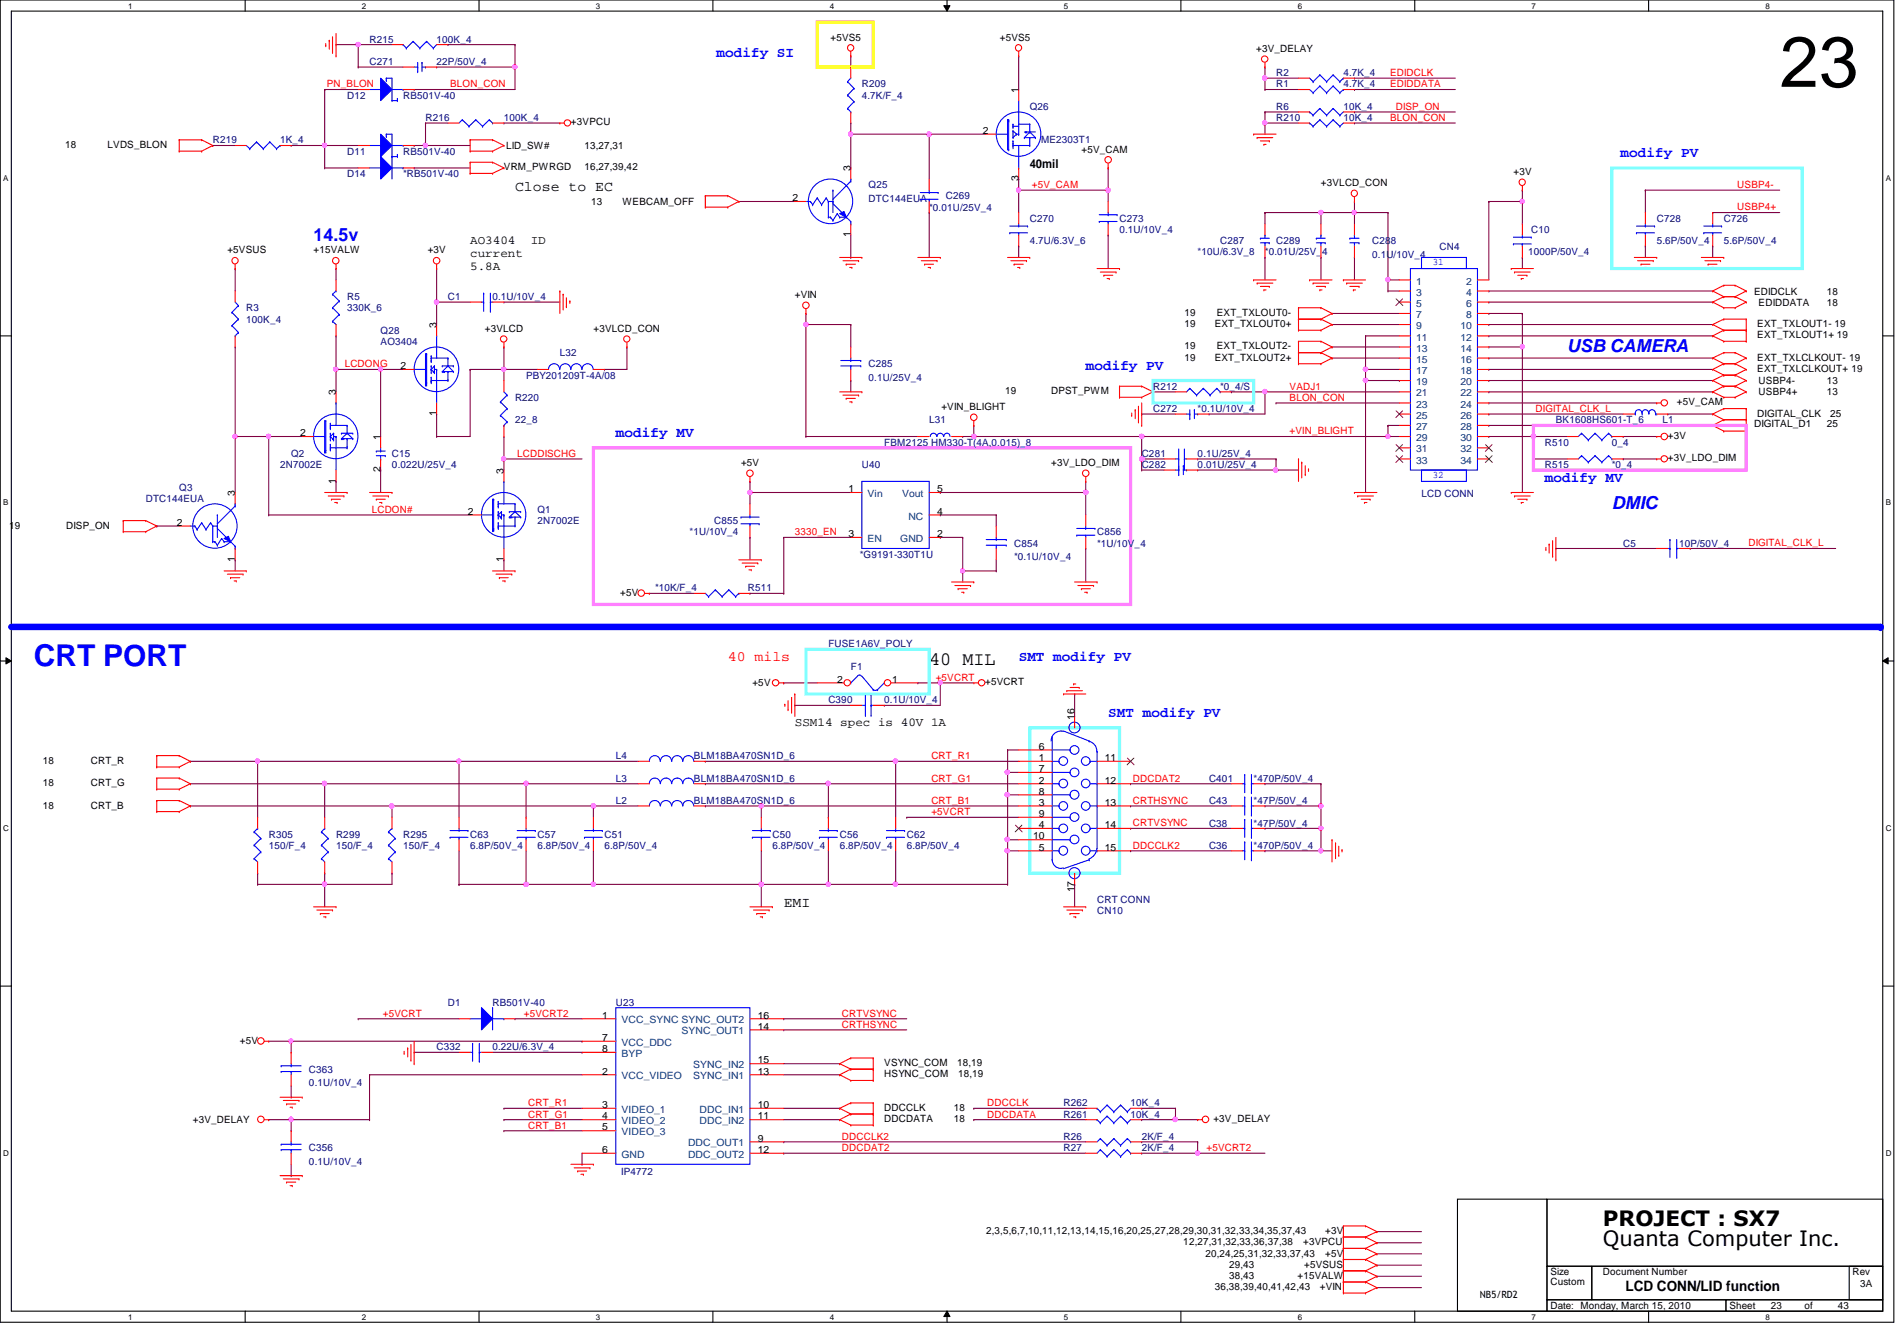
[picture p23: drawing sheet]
<svg xmlns="http://www.w3.org/2000/svg" width="297mm" height="210mm" viewBox="0 0 297 210" stroke-linecap="round" stroke-linejoin="round" font-family="sans-serif">
<defs><g id="words">
<text font-size="11.2" x="278.7" y="13.6">23</text>
<text font-size="4.7" fill="#00f" x="5.3" y="104.2">CRT PORT</text>
<g font-size="3.3">
<text x="251" y="191.9">PROJECT : SX7</text>
<text x="251" y="195">Quanta Computer Inc.</text>
</g>
<text font-size="3" x="145.5" y="104">40 MIL</text>
<g font-size="2.8" fill="#00f">
<text x="49.1" y="37.7">14.5v</text>
<text x="245.4" y="55.1">USB CAMERA</text>
<text x="252.4" y="79.6">DMIC</text>
</g>
<g font-size="2.2" fill="#00f">
<text x="112.2" y="8.8">modify SI</text>
<text x="253.7" y="24.6">modify PV</text>
<text x="170" y="57.9">modify PV</text>
<text x="96.4" y="68.5">modify MV</text>
<text x="241.9" y="75.4">modify MV</text>
<text x="159.5" y="103.5">SMT modify PV</text>
<text x="173.5" y="112.3">SMT modify PV</text>
</g>
<g font-size="2.2">
<text x="80.6" y="29.8">Close to EC</text>
<text x="122.7" y="142">EMI</text>
<text x="254.5" y="202">LCD CONN/LID function</text>
</g>
<text font-size="2.2" fill="#f00" x="114" y="103.5">40 mils</text>
<g font-size="1.9">
<text x="161.2" y="26.3">40mil</text>
<text x="73.6" y="38.3">AO3404</text>
<text x="73.6" y="40.3">current</text>
<text x="83.1" y="38.3">ID</text>
<text x="73.6" y="42.2">5.8A</text>
<text x="124.5" y="113.6">SSM14 spec is 40V 1A</text>
</g>
<g font-size="1.6" fill="#000080">
<text x="57.9" y="10.2">C271</text>
<text x="57.9" y="6.7">R215</text>
<text x="68.4" y="10.2">22P/50V_4</text>
<text x="68.4" y="6.7">100K_4</text>
<text x="199.8" y="11.9">R2</text>
<text x="210.4" y="11.9">4.7K_4</text>
<text x="54.4" y="15.5">D12</text>
<text x="63.1" y="15.5">RB501V-40</text>
<text x="135" y="13.7">R209</text>
<text x="135" y="15.5">4.7K/F_4</text>
<text x="161.2" y="17.2">Q26</text>
<text x="199.8" y="17.2">R6</text>
<text x="199.8" y="13.7">R1</text>
<text x="210.4" y="17.2">10K_4</text>
<text x="210.4" y="13.7">4.7K_4</text>
<text x="33.3" y="22.4">R219</text>
<text x="43.9" y="22.4">1K_4</text>
<text x="66.6" y="19">R216</text>
<text x="78.9" y="19">100K_4</text>
<text x="163" y="22.4">ME2303T1</text>
<text x="199.8" y="19">R210</text>
<text x="210.4" y="19">10K_4</text>
<text x="54.4" y="27.7">D14</text>
<text x="54.4" y="24.2">D11</text>
<text x="63.1" y="27.7">*RB501V-40</text>
<text x="63.1" y="24.2">RB501V-40</text>
<text x="136" y="29.5">Q25</text>
<text x="136" y="31.6">DTC144EUA</text>
<text x="145.5" y="33">*0.01U/25V_4</text>
<text x="148.1" y="31.2">C269</text>
<text x="161.2" y="34.7">C270</text>
<text x="175.3" y="34.7">C273</text>
<text x="259.4" y="34.7">C728</text>
<text x="269.9" y="34.7">C726</text>
<text x="161.2" y="38.2">4.7U/6.3V_6</text>
<text x="175.3" y="36.5">0.1U/10V_4</text>
<text x="187.5" y="40">*10U/6.3V_8</text>
<text x="191" y="38.2">C287</text>
<text x="198.1" y="40">*0.01U/25V_4</text>
<text x="199.8" y="38.2">C289</text>
<text x="214.9" y="38.2">C288</text>
<text x="214.9" y="40.3">0.1U/10V_4</text>
<text x="225.4" y="39.1">CN4</text>
<text x="239.3" y="40">1000P/50V_4</text>
<text x="239.8" y="36.5">C10</text>
<text x="259.4" y="38.2">5.6P/50V_4</text>
<text x="269.9" y="38.2">5.6P/50V_4</text>
<text x="54.4" y="47">R5</text>
<text x="70.1" y="47">C1</text>
<text x="77.1" y="47">0.1U/10V_4</text>
<text x="38.6" y="48.7">R3</text>
<text x="38.6" y="50.5">100K_4</text>
<text x="54.4" y="48.7">330K_6</text>
<text x="59.6" y="52.2">Q28</text>
<text x="59.6" y="54">AO3404</text>
<text x="82.4" y="59.3">PBY201209T-4A/08</text>
<text x="87.7" y="55.8">L32</text>
<text x="136" y="57.5">C285</text>
<text x="136" y="59.6">0.1U/25V_4</text>
<text x="80.6" y="62.8">R220</text>
<text x="180.5" y="61">R212</text>
<text x="180.5" y="64.5">C272</text>
<text x="187.5" y="64.5">*0.1U/10V_4</text>
<text x="191" y="61">*0_4/S</text>
<text x="45.6" y="71.5">Q2</text>
<text x="61.4" y="71.5">C15</text>
<text x="80.6" y="66.3">22_8</text>
<text x="138.5" y="69.8">FBM2125 HM330-T(4A,0.015)_8</text>
<text x="145.5" y="66.3">L31</text>
<text x="178.8" y="71.5">C281</text>
<text x="187.5" y="71.5">0.1U/25V_4</text>
<text x="241.9" y="69.8">R510</text>
<text x="243.6" y="66.3">BK1608HS601-T_6</text>
<text x="252.4" y="69.8">0_4</text>
<text x="260.3" y="66.3">L1</text>
<text x="28.1" y="76.8">Q3</text>
<text x="43.9" y="73.3">2N7002E</text>
<text x="61.4" y="73.3">0.022U/25V_4</text>
<text x="135" y="73.3">U40</text>
<text x="178.8" y="73.3">C282</text>
<text x="187.5" y="73.3">0.01U/25V_4</text>
<text x="222.6" y="77.9">LCD CONN</text>
<text x="241.9" y="73.3">R515</text>
<text x="252.4" y="73.3">*0_4</text>
<text x="22.8" y="78.5">DTC144EUA</text>
<text x="84.2" y="80.3">Q1</text>
<text x="84.2" y="82">2N7002E</text>
<text x="108" y="83.8">*1U/10V_4</text>
<text x="111.8" y="82">C855</text>
<text x="171.8" y="83.8">C856</text>
<text x="134.6" y="87.3">*G9191-330T1U</text>
<text x="158.8" y="85.6">C854</text>
<text x="158.8" y="87.6">*0.1U/10V_4</text>
<text x="171.8" y="85.6">*1U/10V_4</text>
<text x="254.2" y="85.6">C5</text>
<text x="262.9" y="85.6">10P/50V_4</text>
<text x="102.6" y="92.5">*10K/F_4</text>
<text x="117.1" y="92.5">R511</text>
<text x="129.7" y="101.3">FUSE1A6V_POLY</text>
<text x="133.2" y="104.8">F1</text>
<text x="129.7" y="110.1">C390</text>
<text x="138.5" y="110.1">0.1U/10V_4</text>
<text x="96.4" y="118.8">L4</text>
<text x="108.7" y="118.8">BLM18BA470SN1D_6</text>
<text x="96.4" y="122.3">L3</text>
<text x="96.4" y="125.9">L2</text>
<text x="108.7" y="122.3">BLM18BA470SN1D_6</text>
<text x="108.7" y="125.9">BLM18BA470SN1D_6</text>
<text x="189.3" y="125.9">C43</text>
<text x="189.3" y="122.3">C401</text>
<text x="196.3" y="125.9">*47P/50V_4</text>
<text x="196.3" y="122.3">*470P/50V_4</text>
<text x="42.1" y="131.1">R305</text>
<text x="52.6" y="131.1">R299</text>
<text x="63.1" y="131.1">R295</text>
<text x="73.6" y="131.1">C63</text>
<text x="84.2" y="131.1">C57</text>
<text x="94.7" y="131.1">C51</text>
<text x="120.9" y="131.1">C50</text>
<text x="131.5" y="131.1">C56</text>
<text x="142" y="131.1">C62</text>
<text x="189.3" y="129.4">C38</text>
<text x="196.3" y="129.4">*47P/50V_4</text>
<text x="42.1" y="132.9">150/F_4</text>
<text x="52.6" y="132.9">150/F_4</text>
<text x="63.1" y="132.9">150/F_4</text>
<text x="73.6" y="132.9">6.8P/50V_4</text>
<text x="84.2" y="132.9">6.8P/50V_4</text>
<text x="94.7" y="132.9">6.8P/50V_4</text>
<text x="120.9" y="132.9">6.8P/50V_4</text>
<text x="131.5" y="132.9">6.8P/50V_4</text>
<text x="142" y="132.9">6.8P/50V_4</text>
<text x="189.3" y="132.9">C36</text>
<text x="196.3" y="132.9">*470P/50V_4</text>
<text x="171.8" y="143">CN10</text>
<text x="171.8" y="141.3">CRT CONN</text>
<text x="70.1" y="157.4">D1</text>
<text x="77.1" y="157.4">RB501V-40</text>
<text x="96.4" y="157.4">U23</text>
<text x="48.4" y="167.9">C363</text>
<text x="68.4" y="164.4">C332</text>
<text x="77.1" y="164.4">0.22U/6.3V_4</text>
<text x="48.4" y="170">0.1U/10V_4</text>
<text x="166.5" y="173.2">R262</text>
<text x="177" y="173.2">10K_4</text>
<text x="166.5" y="178.4">R26</text>
<text x="166.5" y="174.9">R261</text>
<text x="177" y="174.9">10K_4</text>
<text x="178.8" y="178.4">2K/F_4</text>
<text x="48.4" y="180.2">C356</text>
<text x="48.4" y="182.3">0.1U/10V_4</text>
<text x="97.3" y="183.9">IP4772</text>
<text x="166.5" y="180.2">R27</text>
<text x="178.8" y="180.2">2K/F_4</text>
</g>
<g font-size="1.6">
<text x="130" y="6.3">+5VS5</text>
<text x="156.5" y="6.3">+5VS5</text>
<text x="196.7" y="8.1">+3V_DELAY</text>
<text x="159.5" y="14.5" transform="rotate(-90 159.5 14.5)">1</text>
<text x="10.2" y="23.2">18</text>
<text x="16.8" y="23.2">LVDS_BLON</text>
<text x="79.2" y="23.3">LID_SW#</text>
<text x="89.4" y="19.6">+3VPCU</text>
<text x="91.5" y="23.3">13,27,31</text>
<text x="153.9" y="21">2</text>
<text x="169.3" y="23.9">+5V_CAM</text>
<text x="78.9" y="26.7">VRM_PWRGD</text>
<text x="91.5" y="26.7">16,27,39,42</text>
<text x="133.2" y="26.8" transform="rotate(-90 133.2 26.8)">3</text>
<text x="159.5" y="28.4" transform="rotate(-90 159.5 28.4)">3</text>
<text x="206.8" y="29.1">+3VLCD_CON</text>
<text x="237" y="27.3">+3V</text>
<text x="92.6" y="32.1">13</text>
<text x="97.4" y="32.1">WEBCAM_OFF</text>
<text x="124.1" y="31.5">2</text>
<text x="35.6" y="39.6">+5VSUS</text>
<text x="49.1" y="39.6">+15VALW</text>
<text x="67" y="39.6">+3V</text>
<text x="133.2" y="37.2" transform="rotate(-90 133.2 37.2)">1</text>
<text x="124.5" y="46.7">+VIN</text>
<text x="274.7" y="46.1">EDIDCLK</text>
<text x="275.4" y="47.9">EDIDDATA</text>
<text x="286" y="47.9">18</text>
<text x="286" y="46.1">18</text>
<text x="68.3" y="51.4" transform="rotate(-90 68.3 51.4)">3</text>
<text x="75.9" y="51.9">+3VLCD</text>
<text x="92.9" y="51.9">+3VLCD_CON</text>
<text x="185.5" y="51.2">19</text>
<text x="185.5" y="49.4">19</text>
<text x="190.2" y="51.2">EXT_TXLOUT0+</text>
<text x="190.5" y="49.4">EXT_TXLOUT0-</text>
<text x="275.2" y="51.2">EXT_TXLOUT1- 19</text>
<text x="275.2" y="53">EXT_TXLOUT1+ 19</text>
<text x="62.7" y="57.8">2</text>
<text x="185.5" y="56.5">19</text>
<text x="185.5" y="54.7">19</text>
<text x="190.2" y="56.5">EXT_TXLOUT2+</text>
<text x="190.5" y="54.7">EXT_TXLOUT2-</text>
<text x="275.2" y="56.5">EXT_TXLCLKOUT- 19</text>
<text x="275.2" y="58.2">EXT_TXLCLKOUT+ 19</text>
<text x="52.6" y="61.8" transform="rotate(-90 52.6 61.8)">3</text>
<text x="68.3" y="65.2" transform="rotate(-90 68.3 65.2)">1</text>
<text x="147.4" y="64.2">+VIN_BLIGHT</text>
<text x="157.4" y="61.7">19</text>
<text x="164.6" y="61.7">DPST_PWM</text>
<text x="262.5" y="63.5">+5V_CAM</text>
<text x="275.2" y="65.2">DIGITAL_CLK</text>
<text x="275.4" y="61.9">USBP4+</text>
<text x="275.4" y="60.2">USBP4-</text>
<text x="286" y="61.9">13</text>
<text x="286" y="60.2">13</text>
<text x="286.6" y="65.2">25</text>
<text x="47" y="68.3">2</text>
<text x="59.6" y="68.9" transform="rotate(-90 59.6 68.9)">1</text>
<text x="261.2" y="68.7">+3V</text>
<text x="274.7" y="66.8">DIGITAL_D1</text>
<text x="286" y="66.8">25</text>
<text x="36.8" y="77.6" transform="rotate(-90 36.8 77.6)">3</text>
<text x="52.6" y="75.7" transform="rotate(-90 52.6 75.7)">1</text>
<text x="59.6" y="74" transform="rotate(-90 59.6 74)">2</text>
<text x="78.9" y="74.1" transform="rotate(-90 78.9 74.1)">3</text>
<text x="116" y="72.9">+5V</text>
<text x="132.8" y="77">1</text>
<text x="146.7" y="77">5</text>
<text x="164.6" y="72.9">+3V_LDO_DIM</text>
<text x="261.2" y="72.2">+3V_LDO_DIM</text>
<text x="1.4" y="82.8">19</text>
<text x="10.4" y="82.8">DISP_ON</text>
<text x="27.7" y="82.3">2</text>
<text x="73.3" y="80.6">2</text>
<text x="146.7" y="80.6">4</text>
<text x="36.8" y="88" transform="rotate(-90 36.8 88)">1</text>
<text x="78.9" y="88" transform="rotate(-90 78.9 88)">1</text>
<text x="132.8" y="84.1">3</text>
<text x="146.7" y="84.1">2</text>
<text x="97.1" y="93.3">+5V</text>
<text x="117.8" y="107.4">+5V</text>
<text x="131.1" y="106.8">2</text>
<text x="139.7" y="106.8">1</text>
<text x="154.3" y="107.3">+5VCRT</text>
<text x="168.2" y="112.7" transform="rotate(-90 168.2 112.7)">16</text>
<text x="6.7" y="119.5">18</text>
<text x="14.2" y="119.5">CRT_R</text>
<text x="162.6" y="119.1">1</text>
<text x="162.6" y="117.3">6</text>
<text x="173" y="119.1">11</text>
<text x="6.7" y="123.1">18</text>
<text x="14.2" y="123.1">CRT_G</text>
<text x="162.6" y="122.6">2</text>
<text x="162.6" y="120.9">7</text>
<text x="162.6" y="124.4">8</text>
<text x="173" y="122.6">12</text>
<text x="6.7" y="126.6">18</text>
<text x="14.2" y="126.6">CRT_B</text>
<text x="161.8" y="131.4">10</text>
<text x="162.6" y="126.1">3</text>
<text x="162.6" y="129.6">4</text>
<text x="162.6" y="127.9">9</text>
<text x="173" y="129.6">14</text>
<text x="173" y="126.1">13</text>
<text x="162.6" y="133.1">5</text>
<text x="173" y="133.1">15</text>
<text x="168.2" y="139.7" transform="rotate(-90 168.2 139.7)">17</text>
<text x="94.3" y="159.4">1</text>
<text x="118.7" y="159.4">16</text>
<text x="118.7" y="161.2">14</text>
<text x="37.5" y="163.4">+5V</text>
<text x="94.3" y="162.9">7</text>
<text x="94.3" y="164.7">8</text>
<text x="118.7" y="166.5">15</text>
<text x="138.5" y="166.9">VSYNC_COM</text>
<text x="149.9" y="166.9">18,19</text>
<text x="94.3" y="168.2">2</text>
<text x="94.3" y="173.4">3</text>
<text x="118.7" y="168.2">13</text>
<text x="118.7" y="173.4">10</text>
<text x="138.5" y="168.6">HSYNC_COM</text>
<text x="138.5" y="173.9">DDCCLK</text>
<text x="149.3" y="173.9">18</text>
<text x="150" y="168.6">18,19</text>
<text x="30.2" y="175.8">+3V_DELAY</text>
<text x="94.3" y="175.2">4</text>
<text x="94.3" y="177">5</text>
<text x="118.7" y="175.2">11</text>
<text x="118.7" y="178.7">9</text>
<text x="138.5" y="175.6">DDCDATA</text>
<text x="149.3" y="175.6">18</text>
<text x="190" y="175.6">+3V_DELAY</text>
<text x="94.3" y="180.5">6</text>
<text x="118.7" y="180.5">12</text>
<text x="154.4" y="193.2">2,3,5,6,7,10,11,12,13,14,15,16,20,25,27,28,29,30,31,32,33,34,35,37,43</text>
<text x="185.3" y="194.9">12,27,31,32,33,36,37,38</text>
<text x="188.8" y="196.7">20,24,25,31,32,33,37,43</text>
<text x="204" y="194.9">+3VPCU</text>
<text x="207.5" y="193.2">+3V</text>
<text x="207.5" y="196.7">+5V</text>
<text x="190.2" y="201.9">36,38,39,40,41,42,43</text>
<text x="192.4" y="198.4">29,43</text>
<text x="192.4" y="200.2">38,43</text>
<text x="203.2" y="200.2">+15VALW</text>
<text x="204.2" y="198.4">+5VSUS</text>
<text x="206.7" y="201.9">+VIN</text>
<text x="231.7" y="203.2">NB5/RD2</text>
<text x="242.8" y="201.2">Custom</text>
<text x="242.8" y="199.6">Size</text>
<text x="251" y="199.6">Document Number</text>
<text x="290.1" y="199.6">Rev</text>
<text x="291.3" y="201.4">3A</text>
<text x="242.8" y="204.9">Date: Monday, March 15, 2010</text>
<text x="270.8" y="204.9">Sheet</text>
<text x="277.3" y="204.9">23</text>
<text x="282.5" y="204.9">of</text>
<text x="287.8" y="204.9">43</text>
</g>
<g font-size="1.6" fill="#f00">
<text x="217.7" y="11.9">EDIDCLK</text>
<text x="51.2" y="13.7">PN_BLON</text>
<text x="70.5" y="13.7">BLON_CON</text>
<text x="217.7" y="13.7">EDIDDATA</text>
<text x="218.6" y="17.2">DISP_ON</text>
<text x="217.7" y="18.9">BLON_CON</text>
<text x="161.6" y="29.4">+5V_CAM</text>
<text x="272" y="29.4">USBP4-</text>
<text x="272" y="32.9">USBP4+</text>
<text x="54" y="57.5">LCDONG</text>
<text x="201.9" y="61">VADJ1</text>
<text x="201.9" y="62.7">BLON_CON</text>
<text x="240.5" y="64.5">DIGITAL_CLK_L</text>
<text x="81" y="71.5">LCDDISCHG</text>
<text x="201.9" y="68">+VIN_BLIGHT</text>
<text x="58.2" y="80.3">LCDON#</text>
<text x="124.5" y="83.8">3330_EN</text>
<text x="273.8" y="85.5">DIGITAL_CLK_L</text>
<text x="146.5" y="106.6">+5VCRT</text>
<text x="145.8" y="118.8">CRT_R1</text>
<text x="145.8" y="122.3">CRT_G1</text>
<text x="145.8" y="125.8">CRT_B1</text>
<text x="177.4" y="125.8">CRTHSYNC</text>
<text x="177.4" y="122.3">DDCDAT2</text>
<text x="145.8" y="127.6">+5VCRT</text>
<text x="177.4" y="129.3">CRTVSYNC</text>
<text x="177.4" y="132.8">DDCCLK2</text>
<text x="59.9" y="159.1">+5VCRT</text>
<text x="82" y="159.1">+5VCRT2</text>
<text x="131.8" y="159.1">CRTVSYNC</text>
<text x="131.8" y="160.9">CRTHSYNC</text>
<text x="82.7" y="173.1">CRT_R1</text>
<text x="154.6" y="173.1">DDCCLK</text>
<text x="82.7" y="174.9">CRT_G1</text>
<text x="82.7" y="176.7">CRT_B1</text>
<text x="131.8" y="178.4">DDCCLK2</text>
<text x="154.6" y="174.9">DDCDATA</text>
<text x="131.8" y="180.2">DDCDAT2</text>
<text x="188.9" y="180.2">+5VCRT2</text>
</g>
<g font-size="1.6" fill="#00f">
<text x="224.4" y="41.5">31</text>
<text x="224.4" y="74.8">32</text>
</g>
<g font-size="1.6" fill="#004080">
<text x="221.7" y="44.5">1</text>
<text x="221.7" y="46.3">3</text>
<text x="229.6" y="44.5">2</text>
<text x="229.6" y="46.3">4</text>
<text x="221.7" y="48">5</text>
<text x="221.7" y="49.8">7</text>
<text x="221.7" y="51.5">9</text>
<text x="221.7" y="53.3">11</text>
<text x="228.7" y="51.5">10</text>
<text x="228.7" y="53.3">12</text>
<text x="229.6" y="48">6</text>
<text x="229.6" y="49.8">8</text>
<text x="221.7" y="55">13</text>
<text x="221.7" y="56.8">15</text>
<text x="221.7" y="58.5">17</text>
<text x="228.7" y="55">14</text>
<text x="228.7" y="56.8">16</text>
<text x="228.7" y="58.5">18</text>
<text x="221.7" y="60.3">19</text>
<text x="221.7" y="62.1">21</text>
<text x="221.7" y="63.8">23</text>
<text x="221.7" y="65.5">25</text>
<text x="228.7" y="60.3">20</text>
<text x="228.7" y="62.1">22</text>
<text x="228.7" y="63.8">24</text>
<text x="228.7" y="65.5">26</text>
<text x="221.7" y="67.3">27</text>
<text x="221.7" y="69">29</text>
<text x="221.7" y="70.8">31</text>
<text x="228.7" y="67.3">28</text>
<text x="228.7" y="69">30</text>
<text x="228.7" y="70.8">32</text>
<text x="135.8" y="77.8">Vin</text>
<text x="141.3" y="77.8">Vout</text>
<text x="221.7" y="72.6">33</text>
<text x="228.7" y="72.6">34</text>
<text x="142.2" y="81.3">NC</text>
<text x="135.8" y="84.8">EN</text>
<text x="141" y="84.8">GND</text>
<text x="97.3" y="160.2">VCC_SYNC SYNC_OUT2</text>
<text x="106.7" y="161.9">SYNC_OUT1</text>
<text x="97.3" y="163.7">VCC_DDC</text>
<text x="97.3" y="165.4">BYP</text>
<text x="108.5" y="167.2">SYNC_IN2</text>
<text x="97.3" y="169">VCC_VIDEO</text>
<text x="108.5" y="169">SYNC_IN1</text>
<text x="97.3" y="174.2">VIDEO_1</text>
<text x="97.3" y="176">VIDEO_2</text>
<text x="97.3" y="177.7">VIDEO_3</text>
<text x="107.7" y="179.5">DDC_OUT1</text>
<text x="109.6" y="174.2">DDC_IN1</text>
<text x="109.6" y="176">DDC_IN2</text>
<text x="97.3" y="181.2">GND</text>
<text x="107.7" y="181.2">DDC_OUT2</text>
</g>
<g font-size="1.3">
<text x="20.1" y="1.4">1</text>
<text x="56.7" y="1.4">2</text>
<text x="93.3" y="1.4">3</text>
<text x="129.9" y="1.4">4</text>
<text x="166.6" y="1.4">5</text>
<text x="203.2" y="1.4">6</text>
<text x="239.8" y="1.4">7</text>
<text x="276.4" y="1.4">8</text>
<text x=".5" y="28.3">A</text>
<text x="295.3" y="28.3">A</text>
<text x=".5" y="79.1">B</text>
<text x="295.3" y="79.1">B</text>
<text x=".5" y="130">C</text>
<text x="295.3" y="130">C</text>
<text x=".5" y="180.9">D</text>
<text x="295.3" y="180.9">D</text>
<text x="20.1" y="206.6">1</text>
<text x="56.7" y="206.6">2</text>
<text x="93.3" y="206.6">3</text>
<text x="129.9" y="206.6">4</text>
<text x="166.6" y="206.6">5</text>
<text x="203.2" y="206.6">6</text>
<text x="239.8" y="206.6">7</text>
<text x="276.4" y="206.6">8</text>
</g>
</g></defs>
<path d="M0 0h296.5v207h-296.5zM1.8 1.7h293v203.5h-293z" fill="none" stroke="#000" stroke-width=".17"/>
<g fill="#fff">
<path d="M20.1 .2h.6v1.4h-.6z"/>
<path d="M20.1 205.4h.6v1.4h-.6z"/>
</g>
<path d="M38.4 0v1.7M38.4 205.2v1.8" fill="none" stroke="#000" stroke-width=".17"/>
<g fill="#fff">
<path d="M56.7 .2h.7v1.4h-.7z"/>
<path d="M56.7 205.4h.7v1.4h-.7z"/>
</g>
<path d="M75 0v1.7M75 205.2v1.8" fill="none" stroke="#000" stroke-width=".17"/>
<g fill="#fff">
<path d="M93.3 .2h.7v1.4h-.7z"/>
<path d="M93.3 205.4h.7v1.4h-.7z"/>
</g>
<path d="M111.6 0v1.7M111.6 205.2v1.8" fill="none" stroke="#000" stroke-width=".17"/>
<g fill="#fff">
<path d="M129.9 .2h.7v1.4h-.7z"/>
<path d="M129.9 205.4h.7v1.4h-.7z"/>
</g>
<path d="M148.3 0v1.7M148.3 205.2v1.8" fill="none" stroke="#000" stroke-width=".17"/>
<path d="M147.8 .9h1l-.5 .8zM148.3 205.2l.5 .9h-1z" fill="#000"/>
<path d="M147.8 .9h1l-.5 .8zM148.3 205.2l.5 .9h-1z" fill="none" stroke="#000" stroke-width=".16"/>
<g fill="#fff">
<path d="M166.6 .2h.7v1.4h-.7z"/>
<path d="M166.6 205.4h.7v1.4h-.7z"/>
</g>
<path d="M184.9 0v1.7M184.9 205.2v1.8" fill="none" stroke="#000" stroke-width=".17"/>
<g fill="#fff">
<path d="M203.2 .2h.7v1.4h-.7z"/>
<path d="M203.2 205.4h.7v1.4h-.7z"/>
</g>
<path d="M221.5 0v1.7M221.5 205.2v1.8" fill="none" stroke="#000" stroke-width=".17"/>
<g fill="#fff">
<path d="M239.8 .2h.7v1.4h-.7z"/>
<path d="M239.8 205.4h.7v1.4h-.7z"/>
</g>
<path d="M258.1 0v1.7M258.1 205.2v1.8" fill="none" stroke="#000" stroke-width=".17"/>
<g fill="#fff">
<path d="M276.4 .2h.7v1.4h-.7z"/>
<path d="M276.4 205.4h.7v1.4h-.7z"/>
<path d="M.5 27.1h.8v1.4h-.8z"/>
<path d="M295.3 27.1h.8v1.4h-.8z"/>
<path d="M.5 78h.8v1.4h-.8z"/>
<path d="M295.3 78h.8v1.4h-.8z"/>
</g>
<path d="M0 52.6h1.8M294.8 52.6h1.7" fill="none" stroke="#000" stroke-width=".17"/>
<g fill="#fff">
<path d="M.5 128.9h.9v1.4h-.9z"/>
<path d="M295.3 128.9h.9v1.4h-.9z"/>
</g>
<path d="M0 103.5h1.8M294.8 103.5h1.7" fill="none" stroke="#000" stroke-width=".17"/>
<path d="M.9 103l.9 .5-.9 .4zM294.8 103.5l.9-.5v.9z" fill="#000"/>
<path d="M.9 103l.9 .5-.9 .4zM294.8 103.5l.9-.5v.9z" fill="none" stroke="#000" stroke-width=".16"/>
<g fill="#fff">
<path d="M.5 179.7h.9v1.4h-.9z"/>
<path d="M295.3 179.7h.9v1.4h-.9z"/>
</g>
<path d="M0 154.3h1.8M294.8 154.3h1.7" fill="none" stroke="#000" stroke-width=".17"/>
<path d="M42.1 68.3h.1M42.1 68.3v12.3M42.1 68.3h5.2" fill="none" stroke="#800040" stroke-width=".17"/>
<circle cx="42.1" cy="68.3" r=".32" fill="#f0f"/>
<circle cx="42.1" cy="68.3" r=".32" fill="none" stroke="#f0f" stroke-width=".17"/>
<g fill="none" stroke="#800040" stroke-width=".17">
<path d="M36.8 54.3h.1M36.8 42h.1M36.8 42v3.6M36.8 54.3v14M36.8 68.3h.1M36.8 68.3h5.3M52.6 75.4h.1M52.6 75.4v1.7M59.6 73.6h.1M59.6 73.6v3.5M36.8 87.6h.1M36.8 87.6v1.8"/>
<path d="M42.1 80.6h.1M42.1 80.6h31.5"/>
</g>
<circle cx="36.8" cy="68.3" r=".32" fill="#f0f"/>
<circle cx="36.8" cy="68.3" r=".32" fill="none" stroke="#f0f" stroke-width=".17"/>
<path d="M59.6 57.8h.1M59.6 57.8h3.5M73.6 57.8h.1M73.6 57.8v10.5M73.6 57.8h5.3M78.9 57.8h.1M78.9 54.3h.1M78.9 54.3v5.3M78.9 87.6h.1M78.9 87.6v1.8" fill="none" stroke="#800040" stroke-width=".17"/>
<circle cx="59.6" cy="57.8" r=".32" fill="#f0f"/>
<circle cx="59.6" cy="57.8" r=".32" fill="none" stroke="#f0f" stroke-width=".17"/>
<path d="M52.6 57.8h.1M52.6 42h.1M52.6 57.8h7M52.6 42v1.8M59.6 57.8h.1M59.6 57.8v10.5M78.9 71.8h.1M78.9 68.3h.1M78.9 71.8h12.2M78.9 68.3v5.3" fill="none" stroke="#800040" stroke-width=".17"/>
<circle cx="78.9" cy="71.8" r=".33" fill="#f0f"/>
<circle cx="78.9" cy="71.8" r=".33" fill="none" stroke="#f0f" stroke-width=".17"/>
<path d="M52.6 52.6h.1M52.6 52.6v5.2M24.6 82.3h.1M24.6 82.3h3.5" fill="none" stroke="#800040" stroke-width=".17"/>
<circle cx="52.6" cy="57.8" r=".33" fill="#f0f"/>
<circle cx="52.6" cy="57.8" r=".33" fill="none" stroke="#f0f" stroke-width=".17"/>
<path d="M52.6 57.8h.1M52.6 57.8v3.5M78.9 57.8h.1M78.9 57.8h5.3M68.4 68.3h.1M68.4 68.3h5.2" fill="none" stroke="#800040" stroke-width=".17"/>
<circle cx="78.9" cy="57.8" r=".33" fill="#f0f"/>
<circle cx="78.9" cy="57.8" r=".33" fill="none" stroke="#f0f" stroke-width=".17"/>
<g fill="none" stroke="#800040" stroke-width=".17">
<path d="M198.1 12.2h.1M198.1 14h.1M198.1 12.2h5.2M198.1 14h5.2M212.1 17.5h.1M212.1 19.3h.1M212.1 12.2h.1M212.1 14h.1M212.1 12.2h15.8M212.1 17.5h15.8M212.1 19.3h15.8M212.1 14h15.8"/>
<path d="M159.5 38.5h.1M159.5 38.5v1.8M78.9 47.3h.1M78.9 47.3h8.8M36.8 68.3h.1M36.8 68.3v8.8M68.4 64.8h.1M68.4 64.8v3.5M199.8 71.8h.1M199.8 71.8v1.8M243.6 85.9h.1M243.6 85.9h15.8"/>
<path d="M264.7 85.9h.1M264.7 85.9h22.7M147.2 106.9h.1M147.2 106.9h5.3M215.6 196.3h.1M215.6 194.5h.1M215.6 192.8h.1M215.6 199.8h.1M215.6 198h.1M215.6 196.3h7M215.6 194.5h7M215.6 192.8h7"/>
<path d="M215.6 199.8h7M215.6 198h7M215.6 201.5h.1M215.6 201.5h7"/>
</g>
<circle cx="147.2" cy="106.9" r=".32" fill="#f0f"/>
<circle cx="147.2" cy="106.9" r=".32" fill="none" stroke="#f0f" stroke-width=".17"/>
<g fill="none" stroke="#800040" stroke-width=".17">
<path d="M40.3 119.2h.1M40.3 119.2v8.7M71.9 119.2h.1M71.9 119.2v8.7M110.4 119.2h.1M110.4 119.2h49.1M122.7 106.9h.1M122.7 106.9h5.3M124.5 110.4h.1M124.5 110.4h8.7M138.5 110.4h.1M140.2 119.2h.1"/>
<path d="M140.2 119.2v8.7M143.7 106.9h.1M143.7 106.9h3.5M147.2 106.9h.1M147.2 106.9v3.5h-8.7M50.8 122.7h.1M50.8 122.7v5.2M61.4 126.2h.1M61.4 126.2v1.7M82.4 127.9h.1M82.4 122.7v5.2M110.4 122.7h.1"/>
<path d="M110.4 126.2h.1M110.4 122.7h19.3v5.2M110.4 126.2h8.8M119.2 126.2h.1M119.2 126.2v1.7M129.7 127.9h.1"/>
</g>
<circle cx="140.2" cy="119.1" r=".33" fill="#f0f"/>
<circle cx="140.2" cy="119.1" r=".33" fill="none" stroke="#f0f" stroke-width=".17"/>
<path d="M29.8 119.2h.1M29.8 119.2h42.1M40.3 119.2h.1M168.3 138.4h.1M168.3 138.4v3.5M177 126.2h.1M177 126.2h15.8" fill="none" stroke="#800040" stroke-width=".17"/>
<circle cx="71.9" cy="119.1" r=".32" fill="#f0f"/>
<circle cx="71.9" cy="119.1" r=".32" fill="none" stroke="#f0f" stroke-width=".17"/>
<circle cx="40.3" cy="119.1" r=".32" fill="#f0f"/>
<circle cx="40.3" cy="119.1" r=".32" fill="none" stroke="#f0f" stroke-width=".17"/>
<path d="M50.8 122.7h.1M50.8 122.7h31.6" fill="none" stroke="#800040" stroke-width=".17"/>
<circle cx="82.4" cy="122.6" r=".34" fill="#f0f"/>
<circle cx="82.4" cy="122.6" r=".34" fill="none" stroke="#f0f" stroke-width=".17"/>
<circle cx="50.8" cy="122.6" r=".33" fill="#f0f"/>
<circle cx="50.8" cy="122.6" r=".33" fill="none" stroke="#f0f" stroke-width=".17"/>
<path d="M92.9 126.2h.1M92.9 126.2h7" fill="none" stroke="#800040" stroke-width=".17"/>
<circle cx="92.9" cy="126.1" r=".33" fill="#f0f"/>
<circle cx="92.9" cy="126.1" r=".33" fill="none" stroke="#f0f" stroke-width=".17"/>
<path d="M140.2 138.4h.1M140.2 138.4h17.6" fill="none" stroke="#800040" stroke-width=".17"/>
<circle cx="140.2" cy="138.4" r=".33" fill="#f0f"/>
<circle cx="140.2" cy="138.4" r=".33" fill="none" stroke="#f0f" stroke-width=".17"/>
<g fill="none" stroke="#800040" stroke-width=".17">
<path d="M71.9 119.2h.1M71.9 119.2h28M168.3 108.6h.1M168.3 108.6v3.5M29.8 126.2h.1M29.8 122.7h.1M29.8 126.2h31.6M29.8 122.7h21M82.4 122.7h.1M82.4 122.7h17.5M129.7 122.7h.1M129.7 122.7h29.8"/>
<path d="M142 127.9h.1M142 127.9h17.5M157.8 131.4h.1M157.8 131.4h1.7M177 133.2h.1M177 129.7h.1M177 122.7h.1M177 122.7h15.8M177 133.2h15.8M177 129.7h15.8"/>
</g>
<circle cx="129.7" cy="122.6" r=".33" fill="#f0f"/>
<circle cx="129.7" cy="122.6" r=".33" fill="none" stroke="#f0f" stroke-width=".17"/>
<path d="M119.2 126.2h.1M119.2 126.2h40.3" fill="none" stroke="#800040" stroke-width=".17"/>
<circle cx="119.2" cy="126.1" r=".33" fill="#f0f"/>
<circle cx="119.2" cy="126.1" r=".33" fill="none" stroke="#f0f" stroke-width=".17"/>
<path d="M61.4 126.2h.1M61.4 126.2h31.5M92.9 126.2h.1M92.9 126.2v1.7" fill="none" stroke="#800040" stroke-width=".17"/>
<circle cx="61.3" cy="126.1" r=".34" fill="#f0f"/>
<circle cx="61.3" cy="126.1" r=".34" fill="none" stroke="#f0f" stroke-width=".17"/>
<g fill="none" stroke="#800040" stroke-width=".17">
<path d="M198.1 10.5h.1M198.1 17.5h.1M198.1 12.2h.1M198.1 10.5v3.5M198.1 17.5h5.2M152.5 66.6h.1M152.5 66.6v1.7M40.3 136.7h.1M40.3 136.7v1.7M129.7 138.4h.1M129.7 133.2v5.2M157.8 124.4h.1"/>
<path d="M157.8 124.4h1.7"/>
</g>
<circle cx="198" cy="12.2" r=".33" fill="#f0f"/>
<circle cx="198" cy="12.2" r=".33" fill="none" stroke="#f0f" stroke-width=".17"/>
<path d="M206.8 126.2h.1M206.8 126.2v3.5" fill="none" stroke="#800040" stroke-width=".17"/>
<circle cx="206.8" cy="129.6" r=".32" fill="#f0f"/>
<circle cx="206.8" cy="129.6" r=".32" fill="none" stroke="#f0f" stroke-width=".17"/>
<circle cx="206.8" cy="126.1" r=".33" fill="#f0f"/>
<circle cx="206.8" cy="126.1" r=".33" fill="none" stroke="#f0f" stroke-width=".17"/>
<path d="M178.8 71.8h.1M178.8 71.8h3.5" fill="none" stroke="#800040" stroke-width=".17"/>
<circle cx="178.8" cy="71.8" r=".33" fill="#f0f"/>
<circle cx="178.8" cy="71.8" r=".33" fill="none" stroke="#f0f" stroke-width=".17"/>
<path d="M98.2 54.3h.1M98.2 54.3v3.5M157.8 133.2h.1M157.8 133.2h1.7" fill="none" stroke="#800040" stroke-width=".17"/>
<circle cx="157.7" cy="133.2" r=".33" fill="#f0f"/>
<circle cx="157.7" cy="133.2" r=".33" fill="none" stroke="#f0f" stroke-width=".17"/>
<path d="M50.8 138.4h.1M50.8 138.4v3.5" fill="none" stroke="#800040" stroke-width=".17"/>
<circle cx="50.8" cy="138.4" r=".32" fill="#f0f"/>
<circle cx="50.8" cy="138.4" r=".32" fill="none" stroke="#f0f" stroke-width=".17"/>
<g fill="none" stroke="#800040" stroke-width=".17">
<path d="M159.5 8.8h.1M159.5 8.8v5.2M198.1 17.5h.1M198.1 17.5v1.8M159.5 29.8h.1M159.5 29.8v3.5M173.5 36.8h.1M173.5 36.8v5.2M178.8 73.6h.1M178.8 71.8h.1M178.8 73.6h3.5M178.8 71.8v1.8"/>
<path d="M187.5 73.6h.1M187.5 73.6h12.3M61.4 136.7h.1M61.4 136.7v1.7M71.9 138.4h.1M71.9 133.2v5.2M92.9 138.4h.1M92.9 133.2v5.2M157.8 120.9h.1M157.8 120.9h1.7"/>
</g>
<circle cx="199.8" cy="73.6" r=".33" fill="#f0f"/>
<circle cx="199.8" cy="73.6" r=".33" fill="none" stroke="#f0f" stroke-width=".17"/>
<g fill="none" stroke="#800040" stroke-width=".17">
<path d="M187.5 71.8h.1M187.5 71.8h12.3M157.8 117.4h.1M157.8 117.4v7M40.3 138.4h.1M40.3 138.4h10.5M157.8 138.4h.1M157.8 120.9h.1M157.8 133.2v5.2M198.1 126.2h.1M198.1 133.2h.1M198.1 126.2h8.7"/>
<path d="M206.8 129.7h.1M206.8 129.7v3.5h-8.7"/>
</g>
<circle cx="157.7" cy="120.9" r=".33" fill="#f0f"/>
<circle cx="157.7" cy="120.9" r=".33" fill="none" stroke="#f0f" stroke-width=".17"/>
<path d="M92.9 138.4h.1M92.9 138.4h26.3" fill="none" stroke="#800040" stroke-width=".17"/>
<circle cx="119.2" cy="138.4" r=".32" fill="#f0f"/>
<circle cx="119.2" cy="138.4" r=".32" fill="none" stroke="#f0f" stroke-width=".17"/>
<circle cx="92.9" cy="138.4" r=".32" fill="#f0f"/>
<circle cx="92.9" cy="138.4" r=".32" fill="none" stroke="#f0f" stroke-width=".17"/>
<path d="M198.1 19.3h.1M198.1 19.3h5.2M157.8 117.4h.1M157.8 117.4h1.7M119.2 138.4h.1M119.2 138.4v3.5" fill="none" stroke="#800040" stroke-width=".17"/>
<circle cx="198" cy="19.2" r=".32" fill="#f0f"/>
<circle cx="198" cy="19.2" r=".32" fill="none" stroke="#f0f" stroke-width=".17"/>
<path d="M173.5 29.8h.1M173.5 29.8v1.7M50.8 136.7h.1M50.8 136.7v1.7M119.2 138.4h.1M119.2 133.2v5.2M157.8 124.4h.1M157.8 124.4v7M198.1 129.7h.1M198.1 129.7h8.7" fill="none" stroke="#800040" stroke-width=".17"/>
<circle cx="157.7" cy="124.4" r=".33" fill="#f0f"/>
<circle cx="157.7" cy="124.4" r=".33" fill="none" stroke="#f0f" stroke-width=".17"/>
<g fill="none" stroke="#800040" stroke-width=".17">
<path d="M198.1 19.3h.1M198.1 19.3v1.7M94.7 57.8h.1M94.7 57.8h3.5M199.8 73.6h.1M199.8 73.6h3.5M71.9 138.4h.1M71.9 138.4h10.5M82.4 138.4h.1M82.4 133.2v5.2M119.2 138.4h.1M119.2 138.4h10.5"/>
<path d="M140.2 138.4h.1M140.2 133.2v5.2M198.1 122.7h.1M198.1 122.7h8.7M206.8 122.7h.1M206.8 122.7v3.5"/>
</g>
<circle cx="119.2" cy="138.4" r=".32" fill="#f0f"/>
<circle cx="119.2" cy="138.4" r=".32" fill="none" stroke="#f0f" stroke-width=".17"/>
<path d="M129.7 138.4h.1M129.7 138.4h10.5" fill="none" stroke="#800040" stroke-width=".17"/>
<circle cx="129.7" cy="138.4" r=".32" fill="#f0f"/>
<circle cx="129.7" cy="138.4" r=".32" fill="none" stroke="#f0f" stroke-width=".17"/>
<path d="M206.8 133.2h.1M206.8 133.2h1.8" fill="none" stroke="#800040" stroke-width=".17"/>
<circle cx="206.8" cy="133.2" r=".32" fill="#f0f"/>
<circle cx="206.8" cy="133.2" r=".32" fill="none" stroke="#f0f" stroke-width=".17"/>
<path d="M50.8 138.4h.1M50.8 138.4h10.6" fill="none" stroke="#800040" stroke-width=".17"/>
<circle cx="50.8" cy="138.4" r=".32" fill="#f0f"/>
<circle cx="50.8" cy="138.4" r=".32" fill="none" stroke="#f0f" stroke-width=".17"/>
<path d="M82.4 138.4h.1M82.4 138.4h10.5" fill="none" stroke="#800040" stroke-width=".17"/>
<circle cx="82.4" cy="138.4" r=".33" fill="#f0f"/>
<circle cx="82.4" cy="138.4" r=".33" fill="none" stroke="#f0f" stroke-width=".17"/>
<path d="M157.8 131.4h.1M157.8 131.4v1.8" fill="none" stroke="#800040" stroke-width=".17"/>
<circle cx="157.7" cy="131.4" r=".34" fill="#f0f"/>
<circle cx="157.7" cy="131.4" r=".34" fill="none" stroke="#f0f" stroke-width=".17"/>
<g fill="none" stroke="#800040" stroke-width=".17">
<path d="M56.1 159.5h.1M56.1 159.5h15.8M80.6 159.5h.1M80.6 159.5h10.5M122.7 159.5h.1M122.7 159.5h19.3M42.1 163h3.5M45.6 163h.1M64.9 164.7h.1M64.9 164.7h7M77.1 164.7h14M91.1 164.7h.1"/>
<path d="M122.7 161.2h.1M122.7 178.7h.1M122.7 161.2h19.3M122.7 166.5h8.8M122.7 168.2h8.8M122.7 178.7h47.3M122.7 173.5h8.8M122.7 175.3h8.8M131.5 166.5h.1M131.5 168.2h.1M131.5 173.5h.1M131.5 175.3h.1"/>
<path d="M122.7 180.5h.1M122.7 180.5h47.3"/>
</g>
<circle cx="45.6" cy="163" r=".32" fill="#f0f"/>
<circle cx="45.6" cy="163" r=".32" fill="none" stroke="#f0f" stroke-width=".17"/>
<path d="M45.6 175.3h.1M45.6 175.3h12.3M57.9 168.2h.1M57.9 175.3h.1M57.9 168.2h33.2M57.9 168.2v7.1" fill="none" stroke="#800040" stroke-width=".17"/>
<circle cx="45.6" cy="175.2" r=".33" fill="#f0f"/>
<circle cx="45.6" cy="175.2" r=".33" fill="none" stroke="#f0f" stroke-width=".17"/>
<g fill="none" stroke="#800040" stroke-width=".17">
<path d="M42.1 175.3h.1M42.1 175.3h3.5v1.7M45.6 164.7h.1M45.6 177h.1M45.6 171.7h.1M45.6 170v1.7M78.9 175.3h.1M78.9 173.5h.1M78.9 177h.1M78.9 175.3h12.2M78.9 173.5h12.2M78.9 177h12.2"/>
<path d="M91.1 163h.1M91.1 163h-45.5v1.7M45.6 184h.1M45.6 182.2v1.8M91.1 182.2h.1M91.1 180.5v1.7M187.5 180.5h.1M187.5 180.5h10.6"/>
</g>
<circle cx="187.5" cy="180.5" r=".33" fill="#f0f"/>
<circle cx="187.5" cy="180.5" r=".33" fill="none" stroke="#f0f" stroke-width=".17"/>
<g fill="none" stroke="#800040" stroke-width=".17">
<path d="M152.5 175.3h.1M152.5 173.5h.1M152.5 175.3h17.5M152.5 173.5h17.5M178.8 175.3h.1M178.8 178.7h.1M178.8 173.5h.1M178.8 175.3h8.7M178.8 178.7h8.7M178.8 173.5h5.3M184.1 175.3h.1M184.1 173.5h.1"/>
<path d="M184.1 173.5v1.8M187.5 178.7h.1M187.5 178.7v1.8h-8.7M178.8 180.5h.1"/>
</g>
<circle cx="184" cy="175.2" r=".34" fill="#f0f"/>
<circle cx="184" cy="175.2" r=".34" fill="none" stroke="#f0f" stroke-width=".17"/>
<path d="M233.1 31.5h.1M233.1 31.5h5.3" fill="none" stroke="#800040" stroke-width=".17"/>
<circle cx="238.4" cy="31.5" r=".32" fill="#f0f"/>
<circle cx="238.4" cy="31.5" r=".32" fill="none" stroke="#f0f" stroke-width=".17"/>
<g fill="none" stroke="#800040" stroke-width=".17">
<path d="M198.1 33.3h.1M198.1 33.3v1.8M198.1 33.3h8.7M212.1 33.3h.1M212.1 33.3v1.8M217.3 33.3h.1M217.3 33.3v10.5M198.1 40.3h.1M198.1 40.3v3.5M206.8 40.3h.1M206.8 40.3v3.5M212.1 40.3h.1"/>
<path d="M212.1 40.3v3.5M238.4 40.3h.1M238.4 40.3v1.7"/>
</g>
<circle cx="212.1" cy="33.2" r=".32" fill="#f0f"/>
<circle cx="212.1" cy="33.2" r=".32" fill="none" stroke="#f0f" stroke-width=".17"/>
<g fill="none" stroke="#800040" stroke-width=".17">
<path d="M206.8 33.3h.1M206.8 33.3v1.8M212.1 33.3h.1M212.1 33.3h5.2M217.3 43.8h.1M217.3 43.8h1.8M233.1 45.6h.1M233.1 47.3h.1M233.1 49.1h.1M233.1 54.3h.1M233.1 50.8h.1M233.1 52.6h.1"/>
<path d="M233.1 57.8h.1M233.1 56h.1M233.1 45.6h35.1M233.1 47.3h35.1M233.1 49.1h5.3M233.1 50.8h35.1M233.1 52.6h35.1M233.1 57.8h35.1M233.1 56h35.1M238.4 49.1h.1M238.4 49.1v5.2h-5.3"/>
</g>
<circle cx="217.3" cy="43.8" r=".33" fill="#f0f"/>
<circle cx="217.3" cy="43.8" r=".33" fill="none" stroke="#f0f" stroke-width=".17"/>
<path d="M159.5 28h.1M159.5 29.8h.1M159.5 28v1.8M173.5 26.3h.1M173.5 26.3v3.5h-14M217.3 43.8h.1M217.3 45.6h.1M217.3 43.8v1.8M217.3 45.6h1.8" fill="none" stroke="#800040" stroke-width=".17"/>
<circle cx="173.5" cy="29.8" r=".33" fill="#f0f"/>
<circle cx="173.5" cy="29.8" r=".33" fill="none" stroke="#f0f" stroke-width=".17"/>
<circle cx="159.5" cy="29.8" r=".33" fill="#f0f"/>
<circle cx="159.5" cy="29.8" r=".33" fill="none" stroke="#f0f" stroke-width=".17"/>
<path d="M178.8 68.3h.1M178.8 68.3v3.5" fill="none" stroke="#800040" stroke-width=".17"/>
<circle cx="178.8" cy="71.8" r=".33" fill="#f0f"/>
<circle cx="178.8" cy="71.8" r=".33" fill="none" stroke="#f0f" stroke-width=".17"/>
<path d="M68.4 47.3h.1M68.4 47.3h5.2M238.4 54.3h.1M238.4 54.3v22.8" fill="none" stroke="#800040" stroke-width=".17"/>
<circle cx="238.4" cy="54.3" r=".32" fill="#f0f"/>
<circle cx="238.4" cy="54.3" r=".32" fill="none" stroke="#f0f" stroke-width=".17"/>
<path d="M68.4 47.3h.1M68.4 47.3v3.5" fill="none" stroke="#800040" stroke-width=".17"/>
<circle cx="68.3" cy="47.3" r=".33" fill="#f0f"/>
<circle cx="68.3" cy="47.3" r=".33" fill="none" stroke="#f0f" stroke-width=".17"/>
<path d="M206.8 33.3h.1M212.1 31.5h.1M212.1 31.5v1.8h-5.3M233.1 31.5h.1M233.1 31.5v12.3M238.4 31.5h.1M238.4 29.8h.1M238.4 29.8v5.3M68.4 42h.1M68.4 42v5.3" fill="none" stroke="#800040" stroke-width=".17"/>
<circle cx="206.8" cy="33.2" r=".32" fill="#f0f"/>
<circle cx="206.8" cy="33.2" r=".32" fill="none" stroke="#f0f" stroke-width=".17"/>
<path d="M178.8 68.3h.1M178.8 68.3h40.3M217.3 66.6h.1M217.3 68.3h.1M217.3 66.6h1.8M217.3 66.6v1.7" fill="none" stroke="#800040" stroke-width=".17"/>
<circle cx="217.3" cy="68.3" r=".32" fill="#f0f"/>
<circle cx="217.3" cy="68.3" r=".32" fill="none" stroke="#f0f" stroke-width=".17"/>
<path d="M208.6 49.1h.1M208.6 50.8h.1M208.6 49.1h10.5M208.6 50.8h10.5M213.8 59.6h.1M213.8 59.6v17.5" fill="none" stroke="#800040" stroke-width=".17"/>
<circle cx="213.8" cy="59.5" r=".33" fill="#f0f"/>
<circle cx="213.8" cy="59.5" r=".33" fill="none" stroke="#f0f" stroke-width=".17"/>
<g fill="none" stroke="#800040" stroke-width=".17">
<path d="M208.6 54.3h.1M208.6 56h.1M208.6 54.3h10.5M208.6 56h10.5M213.8 52.6h.1M213.8 57.8h.1M213.8 52.6h5.3M213.8 57.8h5.3M213.8 52.6v5.2M178.8 64.8h.1M178.8 64.8h5.3M180.5 61.3h.1"/>
<path d="M180.5 61.3h3.6M192.8 61.3h.1M192.8 61.3h26.3M198.1 61.3h.1"/>
</g>
<circle cx="198" cy="61.3" r=".33" fill="#f0f"/>
<circle cx="198" cy="61.3" r=".33" fill="none" stroke="#f0f" stroke-width=".17"/>
<path d="M213.8 57.8h.1M213.8 57.8v1.8h5.3M219.1 59.6h.1M189.3 64.8h.1M198.1 61.3h.1M198.1 61.3v3.5h-8.8M199.8 63.1h.1M199.8 63.1h19.3" fill="none" stroke="#800040" stroke-width=".17"/>
<circle cx="213.8" cy="57.8" r=".33" fill="#f0f"/>
<circle cx="213.8" cy="57.8" r=".33" fill="none" stroke="#f0f" stroke-width=".17"/>
<path d="M152.5 68.3h.1M152.5 68.3h26.3" fill="none" stroke="#800040" stroke-width=".17"/>
<circle cx="178.8" cy="68.3" r=".33" fill="#f0f"/>
<circle cx="178.8" cy="68.3" r=".33" fill="none" stroke="#f0f" stroke-width=".17"/>
<circle cx="152.5" cy="68.3" r=".33" fill="#f0f"/>
<circle cx="152.5" cy="68.3" r=".33" fill="none" stroke="#f0f" stroke-width=".17"/>
<path d="M240.1 68.3h.1M240.1 68.3h5.3" fill="none" stroke="#800040" stroke-width=".17"/>
<circle cx="240.1" cy="68.3" r=".33" fill="#f0f"/>
<circle cx="240.1" cy="68.3" r=".33" fill="none" stroke="#f0f" stroke-width=".17"/>
<g fill="none" stroke="#800040" stroke-width=".17">
<path d="M145.5 21h.1M145.5 21v7M145.5 21h8.8M233.1 59.6h.1M233.1 59.6h35.1M233.1 66.6h.1M233.1 64.8h.1M233.1 63.1h.1M233.1 61.3h.1M233.1 66.6h35.1M233.1 64.8h21.1M233.1 63.1h26.3"/>
<path d="M233.1 61.3h35.1M261.2 64.8h.1M261.2 64.8h7"/>
</g>
<circle cx="145.5" cy="21" r=".33" fill="#f0f"/>
<circle cx="145.5" cy="21" r=".33" fill="none" stroke="#f0f" stroke-width=".17"/>
<g fill="none" stroke="#800040" stroke-width=".17">
<path d="M133.2 19.3h.1M133.2 8.8h.1M133.2 8.8v1.7M133.2 19.3v1.7M145.5 33.3h.1M145.5 33.3v7M126.2 50.8h.1M126.2 50.8h7M126.2 50.8v17.5M133.2 50.8h.1M133.2 59.6h.1M133.2 50.8v3.5"/>
<path d="M133.2 59.6v1.7M150.7 68.3h.1M150.7 68.3h1.8"/>
</g>
<circle cx="126.2" cy="50.8" r=".33" fill="#f0f"/>
<circle cx="126.2" cy="50.8" r=".33" fill="none" stroke="#f0f" stroke-width=".17"/>
<path d="M115.7 31.5h.1M115.7 31.5h8.8M133.2 21h.1M133.2 26.3h.1M133.2 21v5.3M133.2 36.8v3.5M133.2 21h12.3M126.2 49.1h.1M126.2 49.1v1.7M133.2 40.3h.1M126.2 68.3h.1M126.2 68.3h17.5" fill="none" stroke="#800040" stroke-width=".17"/>
<circle cx="133.2" cy="21" r=".33" fill="#f0f"/>
<circle cx="133.2" cy="21" r=".33" fill="none" stroke="#f0f" stroke-width=".17"/>
<g fill="none" stroke="#800040" stroke-width=".17">
<path d="M257.6 29.8h.1M257.6 38.5h.1M257.6 29.8v3.5M257.6 38.5v1.8M257.6 29.8h21.1M268.2 33.3h.1M268.2 38.5h.1M268.2 33.3h10.5M268.2 38.5v1.8M117.4 75.4h.1M117.4 75.4v1.7M170 75.4h.1"/>
<path d="M170 75.4v1.7M122.7 92.9h.1M122.7 84.1v8.8"/>
</g>
<circle cx="170" cy="77.1" r=".33" fill="#f0f"/>
<circle cx="170" cy="77.1" r=".33" fill="none" stroke="#f0f" stroke-width=".17"/>
<path d="M150.7 89.4h.1M150.7 89.4v1.7" fill="none" stroke="#800040" stroke-width=".17"/>
<circle cx="150.7" cy="89.3" r=".32" fill="#f0f"/>
<circle cx="150.7" cy="89.3" r=".32" fill="none" stroke="#f0f" stroke-width=".17"/>
<g fill="none" stroke="#800040" stroke-width=".17">
<path d="M117.4 77.1h.1M117.4 77.1h15.8M147.2 77.1h.1M147.2 77.1h22.8M170 77.1h.1M170 77.1v3.5M101.7 92.9h.1M101.7 92.9h7M117.4 84.1h.1M117.4 92.9h.1M117.4 84.1v3.5M117.4 92.9h5.3"/>
<path d="M122.7 84.1h.1M122.7 84.1h10.5M147.2 80.6h.1M147.2 84.1h.1M147.2 80.6h8.8M147.2 84.1h3.5M150.7 89.4h.1M150.7 89.4h5.3M156 80.6h.1M156 89.4h.1M156 80.6v1.7M156 87.6v1.8"/>
<path d="M170 85.9h.1M170 85.9v5.2"/>
</g>
<circle cx="117.4" cy="77.1" r=".33" fill="#f0f"/>
<circle cx="117.4" cy="77.1" r=".33" fill="none" stroke="#f0f" stroke-width=".17"/>
<g fill="none" stroke="#800040" stroke-width=".17">
<path d="M56.1 7h.1M56.1 10.5h.1M56.1 7h5.3M56.1 10.5h7M56.1 7v3.5M66.6 19.3h.1M66.6 19.3h3.5M78.9 19.3h.1M78.9 19.3h8.8M117.4 77.1h.1M117.4 77.1v1.8M233.1 68.3h.1"/>
<path d="M233.1 68.3h7M240.1 68.3h.1M240.1 71.8h.1M240.1 68.3v3.5M240.1 71.8h5.3M254.2 68.3h.1M254.2 68.3h5.2M150.7 84.1h.1M150.7 84.1v5.3"/>
</g>
<circle cx="56.1" cy="7" r=".33" fill="#f0f"/>
<circle cx="56.1" cy="7" r=".33" fill="none" stroke="#f0f" stroke-width=".17"/>
<path d="M52.6 7h.1M52.6 7h3.5M68.4 10.5h.1M68.4 10.5h12.2" fill="none" stroke="#800040" stroke-width=".17"/>
<circle cx="80.6" cy="10.5" r=".32" fill="#f0f"/>
<circle cx="80.6" cy="10.5" r=".32" fill="none" stroke="#f0f" stroke-width=".17"/>
<path d="M50.8 14h.1M50.8 14h5.3M64.9 14h.1M80.6 10.5h.1M80.6 10.5v3.5h-15.7M45.6 22.8h.1M45.6 22.8h5.2M50.8 26.3h.1M50.8 22.8h.1M50.8 26.3h5.3M50.8 22.8v3.5" fill="none" stroke="#800040" stroke-width=".17"/>
<circle cx="50.8" cy="22.7" r=".32" fill="#f0f"/>
<circle cx="50.8" cy="22.7" r=".32" fill="none" stroke="#f0f" stroke-width=".17"/>
<path d="M50.8 14h.1M50.8 14v8.8M64.9 26.3h.1M64.9 26.3h8.7M66.6 22.8h.1M66.6 22.8h7" fill="none" stroke="#800040" stroke-width=".17"/>
<circle cx="66.6" cy="22.7" r=".32" fill="#f0f"/>
<circle cx="66.6" cy="22.7" r=".32" fill="none" stroke="#f0f" stroke-width=".17"/>
<g fill="none" stroke="#800040" stroke-width=".17">
<path d="M66.6 19.3h.1M66.6 19.3v3.5h-1.7M70.1 7h.1M70.1 7h10.5M80.6 7h.1M80.6 7v3.5M33.3 22.8h.1M33.3 22.8h3.5M50.8 22.8h.1M50.8 22.8h5.3M64.9 22.8h.1M254.2 71.8h.1"/>
<path d="M254.2 71.8h5.2"/>
</g>
<g fill="none" stroke="#f00" stroke-width=".17">
<path d="M51 7.2h.1M51 6.8v.4M51.6 6.3h.1M51.6 6.3v1.4M52.1 8.2h.1M52.1 5.8v2.4M52.6 8.8h.1M52.6 5.2v3.6M87.7 19.3h.1M87.7 19.3h.6M133.2 8.8h.1M133.2 8v.8"/>
<path d="M159.5 8.8h.1M159.5 8v.8M198.1 10.5h.1M198.1 9.8v.7M28.1 21.9h.1M28.1 23.7h.1M28.1 23.7h3.5M28.1 21.9h3.5M28.1 21.9v1.8M31.6 23.7h.1M31.6 21.9h.1M31.6 21.9l1.7 .9"/>
<path d="M33.3 22.8h.1M33.3 22.8l-1.7 .9M73.6 23.7h.1M73.6 21.9h.1M73.6 27.1h.1M73.6 25.4h.1M73.6 23.7h3.5M73.6 21.9h3.5M73.6 21.9v1.8M73.6 25.4v1.7M73.6 27.1h3.5M73.6 25.4h3.5"/>
<path d="M77.1 23.7h.1M77.1 21.9h.1M77.1 27.1h.1M77.1 25.4h.1M77.1 21.9l1.8 .9M77.1 25.4l1.8 .9M78.9 22.8h.1M78.9 26.3h.1M78.9 22.8l-1.8 .9M78.9 26.3l-1.8 .8M110.4 32.4h.1M110.4 30.6h.1"/>
<path d="M110.4 30.6h3.6M110.4 32.4h3.6M110.4 30.6v1.8M114 30.6h.1M114 32.4h.1M114 30.6l1.7 .9M115.7 31.5h.1M115.7 31.5l-1.7 .9M173.5 26.3h.1M173.5 25.6v.7M196.3 21h.1M196.3 21h3.5"/>
<path d="M196.8 21.5h.1M196.8 21.5h2.5M197.4 22.1h1.4M197.9 22.6h.1M197.9 22.6h.3M198.8 22.1h.1M212.1 31.5h.1M212.1 30.8v.7M238.4 29.8h.1M238.4 29.1v.7M36.8 42h.1M36.8 41.4v.6"/>
<path d="M52.6 42h.1M52.6 41.4v.6M68.4 42h.1M68.4 41.4v.6M78.9 54.3h.1M78.9 53.6v.7M87.7 45.6h.1M87.7 45.6v3.5M88.2 46.1h.1M88.2 46.1v2.4M88.7 48h.1M88.7 46.6v1.4"/>
<path d="M89.2 47.1h.1M89.2 47.1v.4M98.2 54.3h.1M98.2 53.6v.7M126.2 49.1h.1M126.2 48.3v.8M131.5 40.3h3.5M132 40.8h2.4M132.5 41.4h.1M132.5 41.4h1.4M133.1 41.9h.3M133.4 41.9h.1"/>
<path d="M134.4 40.8h.1M135 40.3h.1M143.7 40.3h3.5M144.3 40.8h2.4M144.8 41.4h.1M144.8 41.4h1.4M145.3 41.9h.4M145.7 41.9h.1M146.7 40.8h.1M147.2 40.3h.1M157.8 40.3h3.4M158.3 40.8h2.4"/>
<path d="M158.8 41.4h.1M158.8 41.4h1.4M159.3 41.9h.4M159.7 41.9h.1M160.7 40.8h.1M161.2 40.3h.1M171.8 42h3.5M172.3 42.6h2.4M172.8 43.1h.1M172.8 43.1h1.4M173.4 43.6h.3M173.7 43.6h.1"/>
<path d="M174.7 42.6h.1M175.3 42h.1M196.3 43.8h.1M196.3 43.8h3.5M196.8 44.3h.1M196.8 44.3h2.5M197.4 44.8h1.4M197.9 45.4h.1M197.9 45.4h.3M198.8 44.8h.1M203.3 50h.1M203.3 51.7h.1"/>
<path d="M203.3 48.2h.1M203.3 55.2h.1M203.3 56.9h.1M203.3 53.4h.1M203.3 48.2h3.5M203.3 51.7h3.5M203.3 50h3.5M203.3 53.4h3.5M203.3 56.9h3.5M203.3 55.2h3.5M203.3 48.2v3.5M203.3 53.4v3.5"/>
<path d="M205.1 43.8h.1M205.1 43.8h3.5M205.6 44.3h.1M205.6 44.3h2.5M206.1 44.8h1.4M206.7 45.4h.1M206.7 45.4h.3M206.8 51.7h.1M206.8 50h.1M206.8 48.2h.1M206.8 56.9h.1M206.8 55.2h.1"/>
<path d="M206.8 53.4h.1M206.8 50l1.8 .8M206.8 48.2l1.8 .9M206.8 55.2l1.8 .8M206.8 53.4l1.8 .9M207.5 44.8h.1M208.6 50.8h.1M208.6 49.1h.1M208.6 56h.1M208.6 54.3h.1M208.6 50.8l-1.8 .9M208.6 49.1l-1.8 .9"/>
<path d="M208.6 56l-1.8 .9M208.6 54.3l-1.8 .9M210.4 43.8h.1M210.4 43.8h3.4M210.9 44.3h.1M210.9 44.3h2.4M211.4 44.8h1.4M211.9 45.4h.1M211.9 45.4h.4M212.8 44.8h.1M236.6 42h.1M236.6 42h3.5"/>
<path d="M237.1 42.6h.1M237.1 42.6h2.5M237.7 43.1h1.4M238.2 43.6h.1M238.2 43.6h.3M239.1 43.1h.1M255.9 40.3h3.5M256.4 40.8h2.5M257 41.4h.1M257 41.4h1.4M257.5 41.9h.3M257.8 41.9h.1"/>
<path d="M258.9 40.8h.1M259.4 40.3h.1M266.4 40.3h3.5M267 40.8h2.4M267.5 41.4h.1M267.5 41.4h1.4M268 41.9h.3M268.2 45.6h.1M268.2 47.3h.1M268.2 50.8h.1M268.2 52.6h.1M268.2 56h.1"/>
<path d="M268.2 57.8h.1M268.2 59.6h.1M268.2 45.6l1.7 .8M268.2 47.3l1.7 .9M268.2 50.8l1.7 .9M268.2 52.6l1.7 .8M268.2 56l1.7 .9M268.2 57.8l1.7 .9M268.2 59.6l1.7 .9M268.3 41.9h.1M269.4 40.8h.1M269.9 44.7h.1"/>
<path d="M269.9 46.4h.1M269.9 48.2h.1M269.9 51.7h.1M269.9 50h.1M269.9 53.4h.1M269.9 56.9h.1M269.9 55.2h.1M269.9 58.7h.1M269.9 40.3h.1M269.9 44.7h1.8M269.9 44.7l-1.7 .9M269.9 46.4h1.8"/>
<path d="M269.9 46.4l-1.7 .9M269.9 48.2h1.8M269.9 51.7h3.5M269.9 50l-1.7 .8M269.9 50h3.5M269.9 53.4h3.5M269.9 51.7l-1.7 .9M269.9 56.9h1.8M269.9 55.2l-1.7 .8M269.9 55.2h1.8M269.9 58.7h1.8M269.9 56.9l-1.7 .9"/>
<path d="M269.9 58.7l-1.7 .9M271.7 44.7h.1M271.7 46.4h.1M271.7 48.2h.1M271.7 56.9h.1M271.7 55.2h.1M271.7 58.7h.1M271.7 44.7l1.7 .9M271.7 46.4l1.7 .9M271.7 55.2l1.7 .8M271.7 56.9l1.7 .9M271.7 58.7l1.7 .9"/>
<path d="M273.4 45.6h.1M273.4 47.3h.1M273.4 50h.1M273.4 51.7h.1M273.4 53.4h.1M273.4 56h.1M273.4 57.8h.1M273.4 59.6h.1M273.4 45.6l-1.7 .8M273.4 47.3l-1.7 .9M273.4 50v3.4M273.4 56l-1.7 .9"/>
<path d="M273.4 57.8l-1.7 .9M273.4 59.6l-1.7 .9M50.8 77.1h3.6M51.4 77.6h2.4M51.9 78.1h.1M51.9 78.1h1.4M52.4 78.7h.4M52.8 78.7h.1M53.8 77.6h.1M54.4 77.1h.1M57.9 77.1h3.5M58.4 77.6h2.4"/>
<path d="M58.9 78.1h.1M58.9 78.1h1.4M59.4 78.7h.4M59.8 78.7h.1M60.8 77.6h.1M61.4 77.1h.1M117.4 75.4h.1M117.4 74.6v.8M131.5 61.3h3.5M132 61.8h2.4M132.5 62.4h.1M132.5 62.4h1.4"/>
<path d="M133.1 62.9h.3M133.4 62.9h.1M134.4 61.8h.1M135 61.3h.1M152.5 66.6h.1M152.5 65.9v.7M170 75.4h.1M170 74.6v.8M175.3 60.5h.1M175.3 62.2h.1M175.3 60.5h3.5M175.3 60.5v1.7"/>
<path d="M175.3 62.2h3.5M177.2 65h.1M177.2 64.6v.4M177.8 64.1h.1M177.8 64.1v1.4M178.3 66h.1M178.3 63.6v2.4M178.8 60.5h.1M178.8 62.2h.1M178.8 66.6h.1M178.8 60.5l1.7 .8M178.8 63.1v3.5"/>
<path d="M180.5 61.3h.1M180.5 61.3l-1.7 .9M203.3 71.8h.1M203.3 71.8v3.6M203.8 72.3h.1M203.8 72.3v2.5M204.4 74.3h.1M204.4 72.9v1.4M204.9 73.4h.1M204.9 73.4v.4M212.1 77.1h.1M212.1 77.1h3.5"/>
<path d="M212.6 77.6h.1M212.6 77.6h2.4M213.1 78.1h1.4M213.7 78.7h.1M213.7 78.7h.3M214.5 78.1h.1M236.6 77.1h.1M236.6 77.1h3.5M237.1 77.6h.1M237.1 77.6h2.5M237.7 78.1h1.4M238.2 78.7h.1"/>
<path d="M238.2 78.7h.3M239.1 78.1h.1M259.4 63.1h.1M259.4 68.3h.1M259.4 71.8h.1M259.4 63.1h.7M259.4 68.3h.7M259.4 71.8h.7M268.2 64.8h.1M268.2 66.6h.1M268.2 61.3h.1M268.2 64.8l1.7 .9"/>
<path d="M268.2 66.6l1.7 .9M268.2 61.3l1.7 .9M269.9 65.7h.1M269.9 64h.1M269.9 67.5h.1M269.9 62.2h.1M269.9 60.5h.1M269.9 60.5h1.8M269.9 62.2h1.8M269.9 65.7h3.5M269.9 64h3.5M269.9 64l-1.7 .8"/>
<path d="M269.9 67.5h3.5M269.9 65.7l-1.7 .9M269.9 60.5l-1.7 .8M271.7 62.2h.1M271.7 60.5h.1M271.7 60.5l1.7 .8M273.4 65.7h.1M273.4 64h.1M273.4 67.5h.1M273.4 61.3h.1M273.4 64v3.5M273.4 61.3l-1.7 .9"/>
<path d="M19.3 83.2h.1M19.3 81.5h.1M19.3 81.5h3.5M19.3 83.2h3.5M19.3 81.5v1.7M22.8 81.5h.1M22.8 83.2h.1M22.8 81.5l1.8 .8M24.6 82.3h.1M24.6 82.3l-1.8 .9M35.1 89.4h3.5M35.6 89.9h2.5"/>
<path d="M36.1 90.4h.1M36.1 90.4h1.4M36.7 90.9h.3M37 90.9h.1M38.1 89.9h.1M38.6 89.4h.1M77.1 89.4h3.5M77.7 89.9h2.4M78.2 90.4h.1M78.2 90.4h1.4M78.7 90.9h.4M79.1 90.9h.1"/>
<path d="M80.1 89.9h.1M80.6 89.4h.1M101 92.9h.7M101.7 92.9h.1M115.7 87.6h3.5M116.2 88.1h2.5M116.8 88.6h.1M116.8 88.6h1.3M117.3 89.2h.3M117.6 89.2h.1M118.7 88.1h.1M119.2 87.6h.1"/>
<path d="M149 91.1h3.5M149.5 91.7h2.5M150 92.2h.1M150 92.2h1.5M150.6 92.7h.3M150.9 92.7h.1M152 91.7h.1M152.5 91.1h.1M168.3 91.1h3.5M168.8 91.7h2.4M169.3 92.2h.1M169.3 92.2h1.4"/>
<path d="M169.8 92.7h.4M170.2 92.7h.1M171.2 91.7h.1M171.8 91.1h.1M242.1 86h.1M242.1 85.7v.3M242.6 85.2h.1M242.6 85.2v1.4M243.1 87.1h.1M243.1 84.6v2.5M243.6 87.6h.1M243.6 84.1v3.5"/>
<path d="M24.6 118.3h.1M24.6 118.3h3.5M24.6 118.3v1.8M28.1 118.3h.1M28.1 118.3l1.7 .9M29.8 119.2h.1M29.8 119.2l-1.7 .9M122 106.9h.7M122.7 106.9h.1M122.9 110.2h.1M122.9 110.2v.4M123.4 111.1h.1"/>
<path d="M123.4 109.7v1.4M123.9 109.2h.1M123.9 109.2v2.4M124.5 108.6h.1M124.5 108.6v3.5M152.5 106.9h.1M152.5 106.9h.7M166.5 108.6h.1M166.5 108.6h3.5M167 108.1h.1M167 108.1h2.5M167.6 107.6h1.4"/>
<path d="M168.1 107.1h.1M168.1 107.1h.3M169 107.6h.1M24.6 120.1h.1M24.6 121.8h.1M24.6 123.5h.1M24.6 125.3h.1M24.6 127h.1M24.6 120.1h3.5M24.6 121.8v1.7M24.6 125.3v1.7M24.6 123.5h3.5"/>
<path d="M24.6 121.8h3.5M24.6 127h3.5M24.6 125.3h3.5M28.1 120.1h.1M28.1 123.5h.1M28.1 121.8h.1M28.1 127h.1M28.1 125.3h.1M28.1 121.8l1.7 .9M28.1 125.3l1.7 .9M29.8 122.7h.1M29.8 126.2h.1"/>
<path d="M29.8 122.7l-1.7 .8M29.8 126.2l-1.7 .8M208.6 131.4h.1M208.6 131.4v3.5M209.1 132h.1M209.1 132v2.4M209.6 133.9h.1M209.6 132.5v1.4M210.1 133h.1M210.1 133v.3M49.1 141.9h3.5M49.6 142.5h2.5"/>
<path d="M50.2 143h.1M50.2 143h1.4M50.7 143.5h.3M51 143.5h.1M52.1 142.5h.1M52.6 141.9h.1M117.4 141.9h3.5M118 142.5h2.4M118.5 143h.1M118.5 143h1.4M119 143.5h.4M119.4 143.5h.1"/>
<path d="M120.4 142.5h.1M120.9 141.9h.1M166.5 141.9h3.5M167 142.5h2.5M167.6 143h.1M167.6 143h1.4M168.1 143.5h.3M168.4 143.5h.1M169.5 142.5h.1M170 141.9h.1M41.4 175.3h.7M41.4 163h.7"/>
<path d="M42.1 163h.1M42.1 175.3h.1M43.9 171.7h3.4M44.4 172.3h2.4M44.9 172.8h.1M44.9 172.8h1.4M45.4 173.3h.4M45.8 173.3h.1M46.8 172.3h.1M47.3 171.7h.1M63.3 164.9h.1M63.3 164.5v.4"/>
<path d="M63.8 164h.1M63.8 164v1.4M64.3 165.9h.1M64.3 163.5v2.4M64.9 166.5h.1M64.9 163v3.5M131.5 166.5h.1M131.5 168.2h.1M131.5 173.5h.1M131.5 175.3h.1M131.5 166.5l1.7 .8M131.5 168.2l1.7 .9"/>
<path d="M131.5 173.5l1.7 .9M131.5 175.3l1.7 .8M133.2 167.3h.1M133.2 165.6h.1M133.2 169.1h.1M133.2 172.6h.1M133.2 174.4h.1M133.2 176.1h.1M133.2 167.3h3.5M133.2 165.6l-1.7 .9M133.2 165.6h3.5M133.2 169.1h3.5"/>
<path d="M133.2 167.3l-1.7 .9M133.2 172.6h3.5M133.2 172.6l-1.7 .9M133.2 174.4h3.5M133.2 174.4l-1.7 .9M133.2 176.1h3.5M136.7 165.6h.1M136.7 167.3h.1M136.7 169.1h.1M136.7 174.4h.1M136.7 172.6h.1M136.7 176.1h.1"/>
<path d="M136.7 165.6v3.5M136.7 172.6v3.5M187.5 175.3h.1M187.5 175.3h.8M43.9 184h3.4M44.4 184.5h2.4M44.9 185h.1M44.9 185h1.4M45.4 185.6h.4M45.8 185.6h.1M46.8 184.5h.1M47.3 184h.1"/>
<path d="M89.4 182.2h3.5M89.9 182.8h2.5M90.5 183.3h.1M90.5 183.3h1.4M91 183.8h.4M91.4 183.8h.1M92.4 182.8h.1M92.9 182.2h.1M210.4 191.9h.1M210.4 193.6h.1M210.4 195.4h.1M210.4 197.1h.1"/>
<path d="M210.4 198.9h.1M210.4 191.9h3.4M210.4 191.9v10.5M210.4 193.6h3.4M210.4 195.4h3.4M210.4 197.1h3.4M210.4 198.9h3.4M213.8 191.9h.1M213.8 193.6h.1M213.8 195.4h.1M213.8 197.1h.1M213.8 198.9h.1"/>
<path d="M213.8 191.9l1.8 .9M213.8 195.4l1.8 .9M213.8 193.6l1.8 .9M213.8 197.1l1.8 .9M213.8 198.9l1.8 .9M215.6 192.8h.1M215.6 196.3h.1M215.6 194.5h.1M215.6 198h.1M215.6 199.8h.1M215.6 192.8l-1.8 .8M215.6 196.3l-1.8 .8"/>
<path d="M215.6 194.5l-1.8 .9M215.6 198l-1.8 .9M215.6 199.8l-1.8 .9M210.4 200.7h.1M210.4 202.4h.1M210.4 200.7h3.4M210.4 202.4h3.4M213.8 200.7h.1M213.8 202.4h.1M213.8 200.7l1.8 .8M215.6 201.5h.1M215.6 201.5l-1.8 .9"/>
<circle cx="88.9" cy="19.2" r=".5"/>
<circle cx="133.2" cy="7.5" r=".5"/>
<circle cx="159.5" cy="7.5" r=".5"/>
<circle cx="198" cy="9.2" r=".5"/>
<circle cx="173.5" cy="25" r=".51"/>
<circle cx="212.1" cy="30.3" r=".5"/>
<circle cx="238.3" cy="28.5" r=".5"/>
<circle cx="36.8" cy="40.8" r=".5"/>
<circle cx="52.6" cy="40.8" r=".51"/>
<circle cx="68.4" cy="40.8" r=".51"/>
<circle cx="78.9" cy="53.1" r=".5"/>
<circle cx="98.1" cy="53.1" r=".49"/>
<circle cx="126.2" cy="47.8" r=".51"/>
<circle cx="117.4" cy="74.1" r=".51"/>
<circle cx="152.5" cy="65.3" r=".51"/>
<circle cx="170" cy="74.1" r=".51"/>
<circle cx="260.6" cy="68.3" r=".51"/>
<circle cx="260.6" cy="63.1" r=".5"/>
<circle cx="260.6" cy="71.8" r=".5"/>
<circle cx="100.4" cy="92.8" r=".51"/>
<circle cx="121.5" cy="106.9" r=".5"/>
<circle cx="153.7" cy="106.9" r=".5"/>
<circle cx="40.8" cy="162.9" r=".51"/>
<circle cx="40.8" cy="175.2" r=".51"/>
<circle cx="188.8" cy="175.2" r=".51"/>
</g>
<path d="M228.2 187.7h14v17.5h-14zM242.2 187.7h52.6v10.5h-52.6zM242.2 198.2h7.1v5.3h-7.1zM249.3 198.2h45.5v5.3h-45.5zM289.6 198.2h5.2v5.3h-5.2zM242.2 203.5h28.1v1.7h-28.1zM270.3 203.5h24.5v1.7h-24.5z" fill="none" stroke="#000" stroke-width=".17"/>
<path d="M1.8 98.1h292.7" fill="none" stroke="#00f" stroke-width="1"/>
<circle cx="294.5" cy="98.1" r=".51" fill="#00f"/>
<path d="M128 3.5h8.7v7h-8.7z" fill="none" stroke="#ff0" stroke-width=".51"/>
<path d="M252.4 26.3h29.8v15.7h-29.8zM180.5 59.6h15.8v3.5h-15.8zM126.2 101.6h19.3v7h-19.3zM161.2 113.9h14.1v22.8h-14.1z" fill="none" stroke="#80ffff" stroke-width=".51"/>
<path d="M92.9 70.1h84.1v24.5h-84.1zM240.1 66.6h33.3v7h-33.3z" fill="none" stroke="#ff80ff" stroke-width=".51"/>
<g fill="none" stroke="#00f" stroke-width=".17">
<path d="M205.1 17.5h.1M205.1 17.5l.5 .5M205.1 12.2l.5 .6M205.6 18h.1M205.6 12.8h.1M206.7 17h.1M206.7 11.7h.1M206.7 17l1 1M206.7 17l-1.1 1M206.7 11.7l-1.1 1.1M206.7 11.7l1 1.1M207.7 18h.1"/>
<path d="M207.7 12.8h.1M208.7 17h.1M208.7 11.7h.1M208.7 17l1.1 1M208.7 17l-1 1M208.7 11.7l-1 1.1M208.7 11.7l1.1 1.1M209.8 18h.1M209.8 12.8h.1M210.4 12.2h.1M210.4 17.5l-.6 .5M210.4 12.2l-.6 .6"/>
<path d="M38.6 22.8l.5 .5M39.1 23.3h.1M40.2 22.2h.1M40.2 22.2l-1.1 1.1M40.2 22.2l1 1.1M41.2 23.3h.1M42.2 22.2h.1M42.2 22.2l-1 1.1M42.2 22.2l1.1 1.1M43.3 23.3h.1M43.9 22.8h.1M43.9 22.8l-.6 .5"/>
<path d="M206.1 37.3h.1M206.1 38h1.4M206.1 37.3h1.4M206.8 38h.1M206.8 36.8h.1M206.8 36.8v.5M206.8 38v.5M207.5 38h.1M211.4 37.3h.1M211.4 38h1.4M211.4 37.3h1.4M212.1 38h.1"/>
<path d="M212.1 36.8h.1M212.1 36.8v.5M212.1 38v.5M212.8 38h.1M36.3 48.9h.1M36.3 51h.1M36.3 48.9l1 1.1M36.3 51l1 1M36.8 52.6h.1M36.8 47.3l.5 .5M37.3 47.8h.1M37.3 50h.1"/>
<path d="M37.3 52h.1M37.3 47.8l-1 1.1M37.3 50l-1 1M37.3 52l-.5 .6M78.4 62.9h.1M78.4 65h.1M78.4 62.9l1 1.1M78.4 65l1 1M78.9 66.6h.1M78.9 61.3l.5 .5M79.4 61.8h.1M79.4 64h.1"/>
<path d="M79.4 66h.1M79.4 61.8l-1 1.1M79.4 64l-1 1M79.4 66l-.5 .6M168.6 83.8h.1M168.6 83.8h2.8M168.6 82.7h2.8M170 82.7h.1M170 83.8h.1M170 82.3v.4M170 83.8v.3M171.4 82.7h.1"/>
<path d="M101.7 119.2a.85 .85 0 0 1 .8-.9 .85 .85 0 0 1 .9 .9M103.4 119.2a.87 .87 0 0 1 .9-.9 .87 .87 0 0 1 .9 .9M105.2 119.2a.85 .85 0 0 1 .8-.9 .85 .85 0 0 1 .9 .9M106.9 119.2a.85 .85 0 0 1 .9-.9 .85 .85 0 0 1 .8 .9M39.8 134.4h.1M39.8 132.3h.1M39.8 130.2h.1M39.8 134.4l.5 .5M39.8 132.3l1 1M39.8 130.2l1 1M40.3 129.7h.1M40.3 129.7l-.5 .5"/>
<path d="M40.8 133.3h.1M40.8 131.2h.1M40.8 133.3l-1 1.1M40.8 131.2l-1 1.1M60.8 134.4h.1M60.8 132.3h.1M60.8 130.2h.1M60.8 134.4l.6 .5M60.8 132.3l1.1 1M60.8 130.2l1.1 1M61.4 129.7h.1M61.4 129.7l-.6 .5"/>
<path d="M61.9 133.3h.1M61.9 131.2h.1M61.9 133.3l-1.1 1.1M61.9 131.2l-1.1 1.1M103.4 122.6a.85 .85 0 0 0-.9-.8 .85 .85 0 0 0-.8 .9M105.2 122.6a.87 .87 0 0 0-.9-.8 .87 .87 0 0 0-.9 .9M106.9 122.6a.85 .85 0 0 0-.9-.8 .85 .85 0 0 0-.8 .9M108.6 122.6a.85 .85 0 0 0-.8-.8 .85 .85 0 0 0-.9 .9M117.8 131.1h.1M117.8 131.1h2.8M117.8 130h2.8M119.2 130h.1"/>
<path d="M119.2 131.1h.1M119.2 129.7v.3M119.2 131.1v.3M120.6 130h.1M194.6 126.2h.3M194.9 126.2h.1M194.9 124.8h.1M194.9 124.8v2.8M196 127.6h.1M196 126.2h.1M196 126.2h.3M196 124.8v2.8"/>
<path d="M96.4 157.7h21v24.5h-21zM171.8 173.5h.1M171.8 173.5l.5 .5M172.3 174h.1M173.4 173h.1M173.4 173l1 1M173.4 173l-1.1 1M174.4 174h.1M175.5 173h.1M175.5 173l1 1M175.5 173l-1.1 1M176.5 174h.1"/>
<path d="M177 173.5l-.5 .5"/>
</g>
<g fill="none" stroke="#f00" stroke-width=".17">
<path d="M203.3 17.5h1.8M203.3 12.2h1.8M210.4 17.5h1.7M210.4 12.2h1.7M36.8 22.8h1.8M43.9 22.8h1.7M206.8 35.1v1.7M206.8 38.5v1.8M212.1 35.1v1.7M212.1 38.5v1.8M36.8 45.6v1.7M36.8 52.6v1.7"/>
<path d="M78.9 59.6v1.7M78.9 66.6v1.7M170 80.6v1.7M170 84.1v1.8M99.9 119.2h1.8M108.7 119.2h1.7M40.3 127.9v1.8M40.3 134.9v1.8M61.4 127.9v1.8M61.4 134.9v1.8M99.9 122.7h1.8M108.7 122.7h1.7"/>
<path d="M119.2 127.9v1.8M119.2 131.4v1.8M192.8 126.2h1.8M196.3 126.2h1.8M91.1 159.5h5.3M117.4 159.5h5.3M91.1 173.5h5.3M91.1 168.2h5.3M91.1 175.3h5.3M91.1 163h5.3M91.1 164.7h5.3M91.1 177h5.3"/>
<path d="M117.4 173.5h5.3M117.4 168.2h5.3M117.4 175.3h5.3M117.4 161.2h5.3M117.4 166.5h5.3M117.4 178.7h5.3M170 173.5h1.8M177 173.5h1.8M91.1 180.5h5.3M117.4 180.5h5.3"/>
</g>
<path d="M59.6 12.2l1.8 1.8-1.8 1.7z" fill="#00f"/>
<g fill="none" stroke="#00f" stroke-width=".17">
<path d="M57.9 14h1.7M59.6 12.2l1.8 1.8-1.8 1.7zM59.6 14h.1M60.5 12.2h.1M60.5 12.6h.1M60.5 12.2h.9v3.5M60.5 12.2v.4M61.4 15.7h.1M61.4 14h1.7M61.4 15.7h.8M62.2 15.7h.1M62.2 15.4h.1"/>
<path d="M62.2 15.4v.3M63.1 14h.1M64.9 10.5h.5M65.4 10.5h.1M65.4 11.2h.1M65.4 9.8v1.4M66.1 9.8h.1M66.1 10.5h.5M66.1 9.8v1.4M66.6 10.5h.1M132.7 12.8h.1M132.7 14.9h.1"/>
<path d="M132.7 17h.1M132.7 12.8l1 1M132.7 14.9l1 1M132.7 17l.5 .5M133.2 17.5h.1M133.2 12.2l-.5 .6M133.7 13.8h.1M133.7 15.9h.1M133.7 13.8l-1 1.1M133.7 15.9l-1 1.1M205.1 14l.5 .5M205.6 14.5h.1"/>
<path d="M206.7 13.5h.1M206.7 13.5l-1.1 1M206.7 13.5l1 1M207.7 14.5h.1M208.7 13.5h.1M208.7 13.5l-1 1M208.7 13.5l1.1 1M209.8 14.5h.1M210.4 14h.1M210.4 14l-.6 .5M75.4 47.3h.3M75.7 47.3h.1"/>
<path d="M75.7 45.9h.1M75.7 45.9v2.8M76.8 48.7h.1M76.8 47.3h.1M76.8 47.3h.3M76.8 45.9v2.8M247.6 67.8h.1M247.6 67.8l-.5 .5M247.6 67.8l1.1 1.1M248.7 68.9h.1M249.8 67.8h.1M249.8 67.8l-1.1 1.1"/>
<path d="M249.8 67.8l1 1.1M250.8 68.9h.1M251.9 67.8h.1M251.9 67.8l-1.1 1.1M251.9 67.8l.5 .5M252.4 68.3h.1M50.3 134.4h.1M50.3 132.3h.1M50.3 130.2h.1M50.3 134.4l.5 .5M50.3 132.3l1.1 1M50.3 130.2l1.1 1"/>
<path d="M50.8 129.7h.1M50.8 129.7l-.5 .5M51.4 133.3h.1M51.4 131.2h.1M51.4 133.3l-1.1 1.1M51.4 131.2l-1.1 1.1M194.6 133.2h.3M194.9 133.2h.1M194.9 131.8h.1M194.9 131.8v2.8M196 134.6h.1M196 133.2h.1"/>
<path d="M196 133.2h.3M196 131.8v2.8M172.3 180h.1M172.3 180l-.5 .5M172.3 180l1.1 1M174.4 180h.1M174.4 180l-1 1M174.4 180l1.1 1M176.5 180h.1M176.5 180l-1 1M176.5 180l.5 .5M173.4 181h.1"/>
<path d="M175.5 181h.1M177 180.5h.1"/>
</g>
<g fill="none" stroke="#f00" stroke-width=".17">
<path d="M56.1 14h1.8M63.1 14h1.8M63.1 10.5h1.8M66.6 10.5h1.8M133.2 10.5v1.7M133.2 17.5v1.8M203.3 14h1.8M210.4 14h1.7M73.6 47.3h1.8M77.1 47.3h1.8M245.4 68.3h1.7M252.4 68.3h1.8"/>
<path d="M50.8 127.9v1.8M50.8 134.9v1.8M192.8 133.2h1.8M196.3 133.2h1.8M170 180.5h1.8M177 180.5h1.8"/>
</g>
<path d="M75.4 157.7l1.7 1.8-1.7 1.7z" fill="#00f"/>
<g fill="none" stroke="#00f" stroke-width=".17">
<path d="M157.8 18.8h.1M157.8 18.8v4.7h.1M157.9 18.9h.1M157.9 18.8h.1M157.9 18.8v4.7M158.6 19.8h.1M158.6 19.4h.1M158.6 19.4v.8M158.6 19.8h.9M159.5 15.7v5.3M159.5 19.4h1.7M161.2 19.4h.1"/>
<path d="M161.2 19.4v1.3M156 21h1.8M157.8 21h.1M157.9 23.5h.1M158.6 22.8h.1M158.6 22.4h.1M158.6 22.1h.1M158.6 20.5h.1M158.6 21.5h.1M158.6 22.8h2.6M158.6 20.5v1M158.6 22.1v1.2"/>
<path d="M158.6 20.5l.6 .5M159.2 21h.1M159.2 21h.3M159.2 21l-.6 .5M159.5 21h.1M159.5 26.3h.1M159.5 22.8v3.5M160.4 21.5h.1M160.4 20.7h1.7M160.4 21.5h1.7M160.6 20.7h.1M160.7 20.7h.1"/>
<path d="M161.2 20.7h.1M161.2 22.8h.1M161.2 21.5h.1M161.2 21.5v1.3M161.2 20.7l-.8 .8M161.2 20.7l.9 .8M162.1 21.5h.1M266.8 36.4h.1M266.8 36.4h2.8M266.8 35.4h2.8M268.2 35.4h.1M268.2 36.4h.1"/>
<path d="M268.2 35.1v.3M268.2 36.4v.4M269.6 35.4h.1M52.1 50.3h.1M52.1 48.2h.1M52.1 46.1h.1M52.1 50.3l.5 .5M52.1 48.2l1 1M52.1 46.1l1 1M52.6 45.6h.1M52.6 45.6l-.5 .5M53.1 49.2h.1"/>
<path d="M53.1 47.1h.1M53.1 49.2l-1 1.1M53.1 47.1l-1 1.1M49.1 68.3h1.7M50.8 70.6h.1M50.8 68.3h.1M50.8 70.8h.1M50.8 70.8h.2M51 65.9h.1M51 70.4h.1M51 70.8h.1M51 65.9h-.2v4.9"/>
<path d="M51 65.9v4.9M51.7 66.6h.1M51.7 68.3h.1M51.7 67.8h.1M51.7 68.9h.1M51.7 69.6h.1M51.7 70.3h.1M51.7 66.3h.1M51.7 66.9h.1M51.7 67.1h.1M51.7 70.1h.1M51.7 70.4h.1"/>
<path d="M51.7 66.6h2.7M51.7 68.3l.4 .4M51.7 66.3v.8M51.7 67.8v1.1M51.7 69.6v.8M51.7 70.1h2.7M52.1 68.7h.1M52.1 68.7l.1 .2M52.2 68.9h.1M52.2 67.8h.1M52.2 68.3h.1M52.2 68.3h.4"/>
<path d="M52.2 67.8l-.5 .5M52.2 67.8v1.1M52.6 68.3h.1M52.6 63.1h.1M52.6 63.1v3.5M52.6 68.3v5.3M53.5 68.7h.1M53.5 67.8h.1M53.5 68.7h1.7M53.5 67.8h1.7M53.6 68.7h.1M53.8 68.7h.1"/>
<path d="M54.4 68.7h.1M54.4 66.6h.1M54.4 67.8h.1M54.4 70.1h.1M54.4 66.6v1.2M54.4 68.7v1.4M54.4 67.8l.8 .9M54.4 67.8l-.9 .9M55.2 68.7h.1M55.2 67.8h.1M184.1 71.8h.5M184.6 73.4h.1"/>
<path d="M184.6 71.8h.1M184.6 70.3v3.1M185.5 71.8h.1M185.5 73.4h.1M185.5 71.8h.3M185.5 70.3v3.1M110.4 92.9l.6 .5M111 93.4h.1M112 92.3h.1M112 92.3l-1 1.1M112 92.3l1.1 1.1M113.1 93.4h.1"/>
<path d="M114.1 92.3h.1M114.1 92.3l-1 1.1M114.1 92.3l1.1 1.1M115.2 93.4h.1M115.7 92.9h.1M115.7 92.9l-.5 .5M164.8 117.4h2.8M164.8 119.2h1M164.8 115.3v19.3M165.8 119.2h.1M166.5 114.5a1.55 1.55 0 0 0-1.9 1.5M166.5 114.4l4.1 1.6"/>
<path d="M167.6 117.4h.1M170.5 116a1.54 1.54 0 0 1 1.2 1.6M170.6 116h.1M170.7 119.2h.1M170.7 119.2h1.1M171.8 117.6h.1M171.8 117.6v15.2M101.7 126.2a.85 .85 0 0 1 .8-.9 .85 .85 0 0 1 .9 .9M103.4 126.2a.87 .87 0 0 1 .9-.9 .87 .87 0 0 1 .9 .9M105.2 126.2a.85 .85 0 0 1 .8-.9 .85 .85 0 0 1 .9 .9M106.9 126.2a.85 .85 0 0 1 .9-.9 .85 .85 0 0 1 .8 .9M128.3 131.1h.1"/>
<path d="M128.3 131.1h2.8M128.3 130h2.8M129.7 130h.1M129.7 131.1h.1M129.7 129.7v.3M129.7 131.1v.3M131.1 130h.1M138.8 131.1h.1M138.8 131.1h2.8M138.8 130h2.8M140.2 130h.1M140.2 131.1h.1"/>
<path d="M140.2 129.7v.3M140.2 131.1v.3M141.6 130h.1M164.8 134.6h.1M164.8 134.6a1.31 1.31 0 0 0 1.7 1.2M164.8 129.7h1M164.8 122.7h1M164.8 120.9h2.8M164.8 124.4h2.8M164.8 126.2h1M164.8 131.4h2.8M164.8 133.2h1"/>
<path d="M164.8 127.9h2.8M165.8 122.7h.1M165.8 126.2h.1M165.8 129.7h.1M165.8 133.2h.1M167.6 120.9h.1M167.6 124.4h.1M167.6 131.4h.1M167.6 127.9h.1M170.6 134.6h.1M170.6 134.6l-4.1 1.4M170.7 129.7h.1"/>
<path d="M170.7 129.7h1.1M170.7 122.7h1.1M170.7 126.2h1.1M170.7 133.2h1.1M171.7 132.8a1.87 1.87 0 0 1-1.2 1.7M171.8 133.2h.1M171.8 126.2h.1M171.8 122.7h.1M194.6 129.7h.3M194.6 122.7h.3M194.9 129.7h.1M194.9 128.3h.1"/>
<path d="M194.9 122.7h.1M194.9 121.2h.1M194.9 121.2v2.9M194.9 128.3v2.8M196 131.1h.1M196 129.7h.1M196 124.1h.1M196 122.7h.1M196 129.7h.3M196 121.2v2.9M196 128.3v2.8M196 122.7h.3"/>
<path d="M73.6 159.5h1.8M75.4 157.7l1.7 1.8-1.7 1.7zM75.4 159.5h.1M77.1 157.7h.1M77.1 157.7v3.5M77.1 159.5h1.8M78.9 159.5h.1M172.3 178.2h.1M172.3 178.2l-.5 .5M172.3 178.2l1.1 1.1M173.4 179.3h.1M174.4 178.2h.1"/>
<path d="M174.4 178.2l-1 1.1M174.4 178.2l1.1 1.1M175.5 179.3h.1M176.5 178.2h.1M176.5 178.2l-1 1.1M176.5 178.2l.5 .5M177 178.7h.1"/>
<circle cx="159.5" cy="21" r="3.5"/>
<circle cx="52.6" cy="68.3" r="3.5"/>
<circle cx="166.5" cy="119.1" r=".68"/>
<circle cx="168.3" cy="113.9" r=".86"/>
<circle cx="168.3" cy="117.4" r=".69"/>
<circle cx="170" cy="119.1" r=".68"/>
<circle cx="166.5" cy="133.1" r=".68"/>
<circle cx="166.5" cy="129.7" r=".68"/>
<circle cx="166.5" cy="122.6" r=".68"/>
<circle cx="166.5" cy="126.1" r=".68"/>
<circle cx="168.2" cy="124.4" r=".7"/>
<circle cx="168.3" cy="136.7" r=".87"/>
<circle cx="168.3" cy="120.9" r=".69"/>
<circle cx="168.3" cy="131.4" r=".69"/>
<circle cx="168.3" cy="127.9" r=".69"/>
<circle cx="170" cy="133.1" r=".68"/>
<circle cx="170" cy="126.1" r=".68"/>
<circle cx="170" cy="129.7" r=".68"/>
<circle cx="170" cy="122.6" r=".68"/>
</g>
<g fill="none" stroke="#f00" stroke-width=".17">
<path d="M159.5 14v1.7M154.3 21h1.7M159.5 26.3v1.7M268.2 33.3v1.8M268.2 36.8v1.7M52.6 43.8v1.8M52.6 50.8v1.8M47.3 68.3h1.8M52.6 61.3v1.8M52.6 73.6v1.8M182.3 71.8h1.8M185.8 71.8h1.7"/>
<path d="M108.7 92.9h1.7M115.7 92.9h1.7M159.5 119.2h5.3M159.5 117.4h5.3M168.3 112.1v1.8M171.8 119.2h5.2M99.9 126.2h1.8M108.7 126.2h1.7M129.7 127.9v1.8M129.7 131.4v1.8M140.2 127.9v1.8M140.2 131.4v1.8"/>
<path d="M159.5 129.7h5.3M159.5 126.2h5.3M159.5 133.2h5.3M159.5 122.7h5.3M159.5 120.9h5.3M159.5 124.4h5.3M159.5 127.9h5.3M159.5 131.4h5.3M168.3 136.7v1.7M171.8 129.7h5.2M171.8 126.2h5.2M171.8 133.2h5.2"/>
<path d="M171.8 122.7h5.2M192.8 129.7h1.8M192.8 122.7h1.8M196.3 129.7h1.8M196.3 122.7h1.8M71.9 159.5h1.7M78.9 159.5h1.7M170 178.7h1.8M177 178.7h1.8"/>
</g>
<path d="M176.5 118.7l1.1 1M177.5 118.7l-1 1M159 129.2l1.1 1M160 129.2l-1 1" fill="none" stroke="#804000" stroke-width=".16"/>
<path d="M35.1 84.3l.7-.4 .3 .9z" fill="#00f"/>
<g fill="none" stroke="#00f" stroke-width=".17">
<path d="M158.1 36.4h.1M158.1 36.4h2.8M158.1 35.4h2.8M159.5 35.4h.1M159.5 36.4h.1M159.5 35.1v.3M159.5 36.4v.4M160.9 35.4h.1M36.8 79.2h.1M36.8 78.9h.1M36.8 78.9v.3M36.8 79.2l-2.8 2.8"/>
<path d="M29.8 82.3h.7M30.5 82.3h.1M30.5 82.3l.4 .6M30.9 82.9h.1M31.6 81.8h.1M31.6 81.8l-.7 1.1M31.6 81.8l.7 1.1M32.3 82.9h.1M33 81.8h.1M33 81.8l-.7 1.1M33 81.8l.3 .5M33.3 82.3h.1"/>
<path d="M33.3 84.8h.1M33.3 82.3h.7M33.3 82.3v2.5M33.3 84.8h.4M33.7 84.8h.1M33.7 84.8l.3 .5M34 82.3h.1M34 80.6h.1M34 85.3h.1M34 80.6v3.5M34 82.7l1.4 1.4M34.7 84.3h.1"/>
<path d="M34.7 84.3l-.7 1M34.7 84.3l.4 .5M35.1 84.3l.7-.4 .3 .9zM35.1 84.8h.1M35.1 84.8h1M35.4 84.1h.1M36.1 84.8h.1M36.1 84.8l.7 .7M36.8 85.9h.1M36.8 85.5h.1M36.8 85.5v.4M261.2 85.9h.3"/>
<path d="M261.5 85.9h.1M261.5 84.5h.1M261.5 84.5v2.7M262.5 87.2h.1M262.5 85.9h.1M262.5 85.9h.4M262.5 84.5v2.7M81 131.1h.1M81 131.1h2.8M81 130h2.8M82.4 130h.1M82.4 131.1h.1"/>
<path d="M82.4 129.7v.3M82.4 131.1v.3M83.8 130h.1"/>
<circle cx="33.6" cy="82.3" r="3.5"/>
</g>
<path d="M159.5 33.3v1.8M159.5 36.8v1.7M36.8 77.1v1.8M28.1 82.3h1.7M36.8 85.9v1.7M259.4 85.9h1.8M262.9 85.9h1.8M82.4 127.9v1.8M82.4 131.4v1.8" fill="none" stroke="#f00" stroke-width=".17"/>
<path d="M59.6 24.5l1.8 1.8-1.8 1.7z" fill="#00f"/>
<g fill="none" stroke="#00f" stroke-width=".17">
<path d="M57.9 26.3h1.7M59.6 24.5l1.8 1.8-1.8 1.7zM59.6 26.3h.1M61.4 24.5h.1M61.4 24.5v3.5M61.4 26.3h1.7M63.1 26.3h.1M256.2 36.4h.1M256.2 36.4h2.9M256.2 35.4h2.9M257.6 35.4h.1M257.6 36.4h.1"/>
<path d="M257.6 35.1v.3M257.6 36.4v.4M259.1 35.4h.1"/>
</g>
<path d="M56.1 26.3h1.8M63.1 26.3h1.8M257.6 33.3v1.8M257.6 36.8v1.7" fill="none" stroke="#f00" stroke-width=".17"/>
<path d="M131.5 33.4l.7-.3 .3 .9z" fill="#00f"/>
<g fill="none" stroke="#00f" stroke-width=".17">
<path d="M126.2 31.5h.7M126.9 31.5h.1M126.9 31.5l.4 .5M127.3 32h.1M128 31h.1M128 31l-.7 1M128 31l.6 1M128.6 32h.1M129.4 31h.1M129.4 31l-.8 1M129.4 31l.3 .5M129.7 31.5h.1"/>
<path d="M129.7 34h.1M129.7 31.5h.7M129.7 31.5v2.5M129.7 34h.3M130 34h.1M130 34l.4 .5M130.4 31.5h.1M130.4 29.8h.1M130.4 34.5h.1M130.4 29.8v3.5M130.4 31.9l1.4 1.4M131.1 33.4h.1"/>
<path d="M131.1 33.4l-.7 1.1M131.1 33.4l.4 .6M131.5 33.4l.7-.3 .3 .9zM131.5 34h.1M131.5 34h1M131.8 33.3h.1M132.5 34h.1M132.5 34l.7 .7M133.2 35.1h.1M133.2 34.7h.1M133.2 28.4h.1M133.2 28h.1"/>
<path d="M133.2 28v.4M133.2 34.7v.4M133.2 28.4l-2.8 2.8M220.8 42h10.5v31.6h-10.5zM222.6 40.3h7v1.7h-7zM135 75.4h10.5v10.5h-10.5zM186.3 60.8h.1M186.3 60.8l-.5 .5M186.3 60.8l1.1 1M187.4 61.8h.1M188.4 60.8h.1M188.4 60.8l-1 1"/>
<path d="M188.4 60.8l1.1 1M189.5 61.8h.1M190.5 60.8h.1M190.5 60.8l-1 1M190.5 60.8l.5 .5M191 61.3h.1M222.6 73.6h7v1.8h-7zM255.9 64.8h.2M256.1 64.8h.1M256.1 64.6h.1M256.1 64.6a.51 .51 0 0 1 .5-.5 .51 .51 0 0 1 .5 .5M256.1 64.6v.2"/>
<path d="M257.1 64.8h.1M258.1 64.6a.52 .52 0 0 0-.6-.5 .52 .52 0 0 0-.4 .7M258.2 64.6h.1M258.2 64.6a.51 .51 0 0 1 .5-.5 .51 .51 0 0 1 .5 .5M258.2 64.6v.2M259.2 64.8h.1M259.2 64.8h.2M259.2 64.6v.2M259.4 64.8h.1M133.2 106.9h.1M134.9 105.8l-.3-.1h-.2l-1.2 1.2M135 105.8l1.7 2.1"/>
<path d="M136.7 107.9h.1M136.7 107.9a.42 .42 0 0 0 .7 0M137.4 107.9h.1M138.5 106.9l-1.1 1"/>
<circle cx="130" cy="31.5" r="3.5"/>
</g>
<g fill="none" stroke="#f00" stroke-width=".17">
<path d="M124.5 31.5h1.7M133.2 26.3v1.7M133.2 35.1v1.7M219.1 43.8h1.7M219.1 45.6h1.7M219.1 47.3h1.7M219.1 49.1h1.7M219.1 50.8h1.7M219.1 52.6h1.7M219.1 54.3h1.7M219.1 56h1.7M219.1 57.8h1.7"/>
<path d="M219.1 59.6h1.7M231.3 43.8h1.8M231.3 45.6h1.8M231.3 47.3h1.8M231.3 49.1h1.8M231.3 50.8h1.8M231.3 52.6h1.8M231.3 54.3h1.8M231.3 56h1.8M231.3 57.8h1.8M231.3 59.6h1.8M133.2 77.1h1.8"/>
<path d="M145.5 77.1h1.7M184.1 61.3h1.7M191 61.3h1.8M219.1 61.3h1.7M219.1 63.1h1.7M219.1 64.8h1.7M219.1 66.6h1.7M219.1 68.3h1.7M219.1 70.1h1.7M219.1 71.8h1.7M231.3 61.3h1.8M231.3 63.1h1.8"/>
<path d="M231.3 64.8h1.8M231.3 66.6h1.8M231.3 68.3h1.8M231.3 70.1h1.8M231.3 71.8h1.8M254.2 64.8h1.7M259.4 64.8h1.8M133.2 84.1h1.8M145.5 80.6h1.7M145.5 84.1h1.7"/>
</g>
<path d="M218.6 46.8l1.1 1M219.6 46.8l-1 1M218.6 64.3l1.1 1.1M218.6 69.6l1.1 1.1M218.6 71.3l1.1 1.1M219.6 64.3l-1 1.1M219.6 69.6l-1 1.1M219.6 71.3l-1 1.1M232.6 69.6l1.1 1.1M232.6 71.3l1.1 1.1M233.6 69.6l-1 1.1M233.6 71.3l-1 1.1" fill="none" stroke="#804000" stroke-width=".16"/>
<circle cx="139" cy="106.9" r=".5" fill="#fff"/>
<g fill="none" stroke="#f00" stroke-width=".17">
<path d="M139.5 106.9h4.2"/>
<circle cx="139" cy="106.9" r=".5"/>
</g>
<circle cx="132.7" cy="106.9" r=".5" fill="#fff"/>
<g fill="none" stroke="#f00" stroke-width=".17">
<path d="M198.1 35.1v1.7M198.1 38.5v1.8M128 106.9h4.2M71.9 127.9v1.8M71.9 131.4v1.8M45.6 164.7v1.8M45.6 168.2v1.8M45.6 177v1.7M45.6 180.5v1.7"/>
<circle cx="132.7" cy="106.9" r=".5"/>
</g>
<g fill="none" stroke="#00f" stroke-width=".17">
<path d="M197.4 37.3h.1M197.4 38h1.4M197.4 37.3h1.4M198.1 38h.1M198.1 36.8h.1M198.1 36.8v.5M198.1 38v.5M198.8 38h.1M70.5 131.1h.1M70.5 131.1h2.8M70.5 130h2.8M71.9 130h.1"/>
<path d="M71.9 131.1h.1M71.9 129.7v.3M71.9 131.1v.3M73.3 130h.1M44 180h.1M44 179.1h.1M44 167.7h.1M44 166.8h.1M44 180h3.2M44 179.1h3.2M44 167.7h3.2M44 166.8h3.2"/>
<path d="M45.6 179.1h.1M45.6 180h.1M45.6 166.8h.1M45.6 167.7h.1M45.6 166.5v.3M45.6 167.7v.5M45.6 178.7v.4M45.6 180v.5"/>
</g>
<path d="M59.6 21l1.8 1.8-1.8 1.7z" fill="#00f"/>
<g fill="none" stroke="#00f" stroke-width=".17">
<path d="M63.1 7h.1M63.1 7l.5 .5M63.6 7.5h.1M64.7 6.5h.1M64.7 6.5l1 1M64.7 6.5l-1.1 1M65.7 7.5h.1M66.8 6.5h.1M66.8 6.5l1.1 1M66.8 6.5l-1.1 1M67.9 7.5h.1M68.4 7l-.5 .5"/>
<path d="M72.4 18.8h.1M72.4 18.8l-.5 .5M72.4 18.8l1 1M73.4 19.8h.1M74.5 18.8h.1M74.5 18.8l-1.1 1M74.5 18.8l1.1 1M75.6 19.8h.1M76.6 18.8h.1M76.6 18.8l-1 1M76.6 18.8l.5 .5M77.1 19.3h.1"/>
<path d="M205.1 19.3h.1M205.1 19.3l.5 .5M205.6 19.8h.1M206.7 18.8h.1M206.7 18.8l1 1M206.7 18.8l-1.1 1M207.7 19.8h.1M208.7 18.8h.1M208.7 18.8l1.1 1M208.7 18.8l-1 1M209.8 19.8h.1M210.4 19.3l-.6 .5"/>
<path d="M57.9 22.8h1.7M59.6 21l1.8 1.8-1.8 1.7zM59.6 22.8h.1M60.5 21h.1M60.5 21.4h.1M60.5 21h.9v3.5M60.5 21v.4M61.4 24.5h.1M61.4 22.8h1.7M61.4 24.5h.8M62.2 24.5h.1M62.2 24.2h.1"/>
<path d="M62.2 24.2v.3M63.1 22.8h.1M144.1 31.2h.1M144.1 30.1h2.8M144.1 31.2h2.8M145.5 31.2h.1M145.5 30.1h.1M145.5 29.8v.3M145.5 31.2v.3M146.9 30.1h.1M172.1 34.7h.1M172.1 34.7h2.8"/>
<path d="M172.1 33.6h2.8M173.5 33.6h.1M173.5 34.7h.1M173.5 33.3v.3M173.5 34.7v.4M174.9 33.6h.1M237 38.2h.1M237 38.2h2.8M237 37.1h2.8M238.4 37.1h.1M238.4 38.2h.1M238.4 36.8v.3"/>
<path d="M238.4 38.2v.3M239.8 37.1h.1M64.9 57.8h1.7M66.6 57.8h.1M66.8 55.4h.1M66.8 59.9h.1M66.8 55.4h-.2v4.9M66.8 55.4v4.9M67.5 56h.1M67.5 57.8h.1M67.5 57.3h.1M67.5 58.3h.1"/>
<path d="M67.5 59.1h.1M67.5 59.7h.1M67.5 55.7h.1M67.5 56.4h.1M67.5 56.6h.1M67.5 59.6h.1M67.5 59.9h.1M67.5 56h2.6M67.5 57.8l.5 .5M67.5 55.7v.9M67.5 57.3v1M67.5 59.1v.8"/>
<path d="M67.5 59.6h2.6M67.9 58.2h.1M68 58.3h.1M68 57.3h.1M68 57.8h.1M68 57.8h.4M68 57.3l-.5 .5M68 57.3v1M68.4 57.8h.1M68.4 52.6h.1M68.4 52.6v3.4M68.4 57.8v5.3"/>
<path d="M69.3 58.2h.1M69.3 57.3h.1M69.3 58.2h1.7M69.3 57.3h1.7M69.4 58.2h.1M69.6 58.2h.1M70.1 58.2h.1M70.1 56h.1M70.1 57.3h.1M70.1 59.6h.1M70.1 56v1.3M70.1 58.2v1.4"/>
<path d="M70.1 57.3l.9 .9M70.1 57.3l-.8 .9M71 58.2h.1M71 57.3h.1M85.9 57.8a.87 .87 0 0 1 .9-.9 .87 .87 0 0 1 .8 .9M87.7 57.8a.85 .85 0 0 1 .8-.9 .85 .85 0 0 1 .9 .9M89.4 57.8a.85 .85 0 0 1 .9-.9 .85 .85 0 0 1 .8 .9M91.1 57.8a.87 .87 0 0 1 .9-.9 .87 .87 0 0 1 .9 .9M131.7 57.3h3.1M131.7 56.4h3.1M133.2 56.4h.1M133.2 57.3h.1"/>
<path d="M133.2 56v.4M133.2 57.3v.5M134.8 57.3h.1M134.8 56.4h.1M58.9 70.6h.1M58.9 70.6h1.4M58.9 71.3h1.4M59.6 70.6h.1M59.6 71.8h.1M59.6 70.1v.5M59.6 71.3v.5M60.3 71.3h.1"/>
<path d="M66.6 60.1h.1M66.6 60.3h.1M66.6 60.3h.2M66.8 60.3h.1M77.3 78.1h.1M77.3 78.1h-.2v5M77.3 78.1v5M78 78.9h.1M78 78.5h.1M78 79.2h.1M78 79.4h.1M78 78.9h2.6"/>
<path d="M78 78.5v.9M78.9 75.4h.1M78.9 75.4v3.5M80.6 78.9h.1M80.6 78.9v1.2M145.7 68.3a.51 .51 0 0 1 .5-.5 .51 .51 0 0 1 .5 .5M146.7 68.3a.51 .51 0 0 1 .5-.5 .51 .51 0 0 1 .5 .5M147.8 68.3a.49 .49 0 0 1 .5-.5 .49 .49 0 0 1 .5 .5M184.1 73.6h.5M184.6 73.6h.1M184.6 74.3h.1M184.6 72.9v1.4"/>
<path d="M185.3 72.9h.1M185.3 73.6h.5M185.3 72.9v1.4M185.8 73.6h.1M185.8 64.8h.5M186.3 64.8h.1M186.3 65.5h.1M186.3 64.1v1.4M187 64.1h.1M187 64.8h.5M187 64.1v1.4M187.5 64.8h.1"/>
<path d="M247.6 71.3h.1M247.6 71.3l-.5 .5M247.6 71.3l1.1 1M248.7 72.3h.1M249.8 71.3h.1M249.8 71.3l-1.1 1M249.8 71.3l1 1M250.8 72.3h.1M251.9 71.3h.1M251.9 71.3l-1.1 1M251.9 71.3l.5 .5M252.4 71.8h.1"/>
<path d="M75.4 80.6h1.7M77.1 82.9h.1M77.1 80.6h.1M77.1 83.1h.1M77.1 83.1h.2M77.3 82.7h.1M77.3 83.1h.1M78 80.6h.1M78 80.1h.1M78 81.1h.1M78 81.8h.1M78 82.5h.1"/>
<path d="M78 82.3h.1M78 82.7h.1M78 80.6l.5 .5M78 80.1v1M78 81.8v.9M78 82.3h2.6M78.4 80.9h.1M78.5 81.1h.1M78.5 80.1h.1M78.5 80.6h.1M78.5 80.6h.4M78.5 80.1l-.5 .5"/>
<path d="M78.5 80.1v1M78.9 80.6h.1M78.9 80.6v5.3M79.8 80.9h.1M79.8 80.1h.1M79.8 80.9h1.7M79.8 80.1h1.7M79.9 80.9h.1M80.1 80.9h.1M80.6 80.9h.1M80.6 80.1h.1M80.6 82.3h.1"/>
<path d="M80.6 80.9v1.4M80.6 80.1l.9 .8M80.6 80.1l-.8 .8M81.5 80.9h.1M81.5 80.1h.1M116 80.9h.1M116 82h2.9M116 80.9h2.9M117.4 80.9h.1M117.4 82h.1M117.4 80.6v.3M117.4 82v.3"/>
<path d="M118.9 82h.1M154.4 85.3h3.2M154.4 84.5h3.2M156 84.5h.1M156 85.3h.1M156 84.1v.4M156 85.3v.6M157.6 85.3h.1M157.6 84.5h.1M135 110.4h.5M135.5 112h.1M135.5 110.4h.1"/>
<path d="M135.5 108.8v3.2M136.4 110.4h.1M136.4 112h.1M136.4 110.4h.3M136.4 108.8v3.2M91.5 131.1h.1M91.5 131.1h2.8M91.5 130h2.8M92.9 130h.1M92.9 131.1h.1M92.9 129.7v.3M92.9 131.1v.3"/>
<path d="M94.3 130h.1M73.6 164.7h.4M74 163.3h.1M74 164.7h.1M74 163.3v2.8M75.1 164.7h.1M75.1 166.1h.1M75.1 164.7h.3M75.1 163.3v2.8M171.8 175.3h.1M171.8 175.3l.5 .5M172.3 175.8h.1"/>
<path d="M173.4 174.7h.1M173.4 174.7l1 1.1M173.4 174.7l-1.1 1.1M174.4 175.8h.1M175.5 174.7h.1M175.5 174.7l1 1.1M175.5 174.7l-1.1 1.1M176.5 175.8h.1M177 175.3l-.5 .5"/>
<circle cx="68.3" cy="57.8" r="3.5"/>
<circle cx="78.8" cy="80.6" r="3.5"/>
</g>
<g fill="none" stroke="#f00" stroke-width=".17">
<path d="M61.4 7h1.7M68.4 7h1.7M70.1 19.3h1.8M77.1 19.3h1.8M203.3 19.3h1.8M210.4 19.3h1.7M56.1 22.8h1.8M63.1 22.8h1.8M145.5 28v1.8M145.5 31.5v1.8M173.5 31.5v1.8M173.5 35.1v1.7"/>
<path d="M238.4 35.1v1.7M238.4 38.5v1.8M63.1 57.8h1.8M68.4 50.8v1.8M84.2 57.8h1.7M92.9 57.8h1.8M133.2 54.3v1.7M133.2 57.8v1.8M59.6 68.3v1.8M59.6 71.8v1.8M68.4 63.1v1.7M78.9 73.6v1.8"/>
<path d="M117.4 78.9v1.7M143.7 68.3h1.8M149 68.3h1.7M182.3 73.6h1.8M184.1 64.8h1.7M185.8 73.6h1.7M187.5 64.8h1.8M245.4 71.8h1.7M252.4 71.8h1.8M73.6 80.6h1.8M78.9 85.9v1.7M117.4 82.3v1.8"/>
<path d="M156 82.3v1.8M156 85.9v1.7M133.2 110.4h1.8M136.7 110.4h1.8M92.9 127.9v1.8M92.9 131.4v1.8M71.9 164.7h1.7M75.4 164.7h1.7M170 175.3h1.8M177 175.3h1.8"/>
</g>
<circle cx="42.1" cy="68.3" r=".32" fill="#f0f"/>
<circle cx="42.1" cy="68.3" r=".32" fill="none" stroke="#f0f" stroke-width=".17"/>
<circle cx="36.8" cy="68.3" r=".32" fill="#f0f"/>
<circle cx="36.8" cy="68.3" r=".32" fill="none" stroke="#f0f" stroke-width=".17"/>
<circle cx="59.6" cy="57.8" r=".32" fill="#f0f"/>
<circle cx="59.6" cy="57.8" r=".32" fill="none" stroke="#f0f" stroke-width=".17"/>
<circle cx="78.9" cy="71.8" r=".33" fill="#f0f"/>
<circle cx="78.9" cy="71.8" r=".33" fill="none" stroke="#f0f" stroke-width=".17"/>
<circle cx="52.6" cy="57.8" r=".33" fill="#f0f"/>
<circle cx="52.6" cy="57.8" r=".33" fill="none" stroke="#f0f" stroke-width=".17"/>
<circle cx="78.9" cy="57.8" r=".33" fill="#f0f"/>
<circle cx="78.9" cy="57.8" r=".33" fill="none" stroke="#f0f" stroke-width=".17"/>
<circle cx="147.2" cy="106.9" r=".32" fill="#f0f"/>
<circle cx="147.2" cy="106.9" r=".32" fill="none" stroke="#f0f" stroke-width=".17"/>
<circle cx="140.2" cy="119.1" r=".33" fill="#f0f"/>
<circle cx="140.2" cy="119.1" r=".33" fill="none" stroke="#f0f" stroke-width=".17"/>
<circle cx="71.9" cy="119.1" r=".32" fill="#f0f"/>
<circle cx="71.9" cy="119.1" r=".32" fill="none" stroke="#f0f" stroke-width=".17"/>
<circle cx="40.3" cy="119.1" r=".32" fill="#f0f"/>
<circle cx="40.3" cy="119.1" r=".32" fill="none" stroke="#f0f" stroke-width=".17"/>
<circle cx="82.4" cy="122.6" r=".34" fill="#f0f"/>
<circle cx="82.4" cy="122.6" r=".34" fill="none" stroke="#f0f" stroke-width=".17"/>
<circle cx="50.8" cy="122.6" r=".33" fill="#f0f"/>
<circle cx="50.8" cy="122.6" r=".33" fill="none" stroke="#f0f" stroke-width=".17"/>
<circle cx="92.9" cy="126.1" r=".33" fill="#f0f"/>
<circle cx="92.9" cy="126.1" r=".33" fill="none" stroke="#f0f" stroke-width=".17"/>
<circle cx="140.2" cy="138.4" r=".33" fill="#f0f"/>
<circle cx="140.2" cy="138.4" r=".33" fill="none" stroke="#f0f" stroke-width=".17"/>
<circle cx="129.7" cy="122.6" r=".33" fill="#f0f"/>
<circle cx="129.7" cy="122.6" r=".33" fill="none" stroke="#f0f" stroke-width=".17"/>
<circle cx="119.2" cy="126.1" r=".33" fill="#f0f"/>
<circle cx="119.2" cy="126.1" r=".33" fill="none" stroke="#f0f" stroke-width=".17"/>
<circle cx="61.3" cy="126.1" r=".34" fill="#f0f"/>
<circle cx="61.3" cy="126.1" r=".34" fill="none" stroke="#f0f" stroke-width=".17"/>
<circle cx="198" cy="12.2" r=".33" fill="#f0f"/>
<circle cx="198" cy="12.2" r=".33" fill="none" stroke="#f0f" stroke-width=".17"/>
<circle cx="206.8" cy="129.6" r=".32" fill="#f0f"/>
<circle cx="206.8" cy="129.6" r=".32" fill="none" stroke="#f0f" stroke-width=".17"/>
<circle cx="206.8" cy="126.1" r=".33" fill="#f0f"/>
<circle cx="206.8" cy="126.1" r=".33" fill="none" stroke="#f0f" stroke-width=".17"/>
<circle cx="178.8" cy="71.8" r=".33" fill="#f0f"/>
<circle cx="178.8" cy="71.8" r=".33" fill="none" stroke="#f0f" stroke-width=".17"/>
<circle cx="157.7" cy="133.2" r=".33" fill="#f0f"/>
<circle cx="157.7" cy="133.2" r=".33" fill="none" stroke="#f0f" stroke-width=".17"/>
<circle cx="50.8" cy="138.4" r=".32" fill="#f0f"/>
<circle cx="50.8" cy="138.4" r=".32" fill="none" stroke="#f0f" stroke-width=".17"/>
<circle cx="199.8" cy="73.6" r=".33" fill="#f0f"/>
<circle cx="199.8" cy="73.6" r=".33" fill="none" stroke="#f0f" stroke-width=".17"/>
<circle cx="157.7" cy="120.9" r=".33" fill="#f0f"/>
<circle cx="157.7" cy="120.9" r=".33" fill="none" stroke="#f0f" stroke-width=".17"/>
<circle cx="119.2" cy="138.4" r=".32" fill="#f0f"/>
<circle cx="119.2" cy="138.4" r=".32" fill="none" stroke="#f0f" stroke-width=".17"/>
<circle cx="92.9" cy="138.4" r=".32" fill="#f0f"/>
<circle cx="92.9" cy="138.4" r=".32" fill="none" stroke="#f0f" stroke-width=".17"/>
<circle cx="198" cy="19.2" r=".32" fill="#f0f"/>
<circle cx="198" cy="19.2" r=".32" fill="none" stroke="#f0f" stroke-width=".17"/>
<circle cx="157.7" cy="124.4" r=".33" fill="#f0f"/>
<circle cx="157.7" cy="124.4" r=".33" fill="none" stroke="#f0f" stroke-width=".17"/>
<circle cx="119.2" cy="138.4" r=".32" fill="#f0f"/>
<circle cx="119.2" cy="138.4" r=".32" fill="none" stroke="#f0f" stroke-width=".17"/>
<circle cx="129.7" cy="138.4" r=".32" fill="#f0f"/>
<circle cx="129.7" cy="138.4" r=".32" fill="none" stroke="#f0f" stroke-width=".17"/>
<circle cx="206.8" cy="133.2" r=".32" fill="#f0f"/>
<circle cx="206.8" cy="133.2" r=".32" fill="none" stroke="#f0f" stroke-width=".17"/>
<circle cx="50.8" cy="138.4" r=".32" fill="#f0f"/>
<circle cx="50.8" cy="138.4" r=".32" fill="none" stroke="#f0f" stroke-width=".17"/>
<circle cx="82.4" cy="138.4" r=".33" fill="#f0f"/>
<circle cx="82.4" cy="138.4" r=".33" fill="none" stroke="#f0f" stroke-width=".17"/>
<circle cx="157.7" cy="131.4" r=".34" fill="#f0f"/>
<circle cx="157.7" cy="131.4" r=".34" fill="none" stroke="#f0f" stroke-width=".17"/>
<circle cx="45.6" cy="163" r=".32" fill="#f0f"/>
<circle cx="45.6" cy="163" r=".32" fill="none" stroke="#f0f" stroke-width=".17"/>
<circle cx="45.6" cy="175.2" r=".33" fill="#f0f"/>
<circle cx="45.6" cy="175.2" r=".33" fill="none" stroke="#f0f" stroke-width=".17"/>
<circle cx="187.5" cy="180.5" r=".33" fill="#f0f"/>
<circle cx="187.5" cy="180.5" r=".33" fill="none" stroke="#f0f" stroke-width=".17"/>
<circle cx="184" cy="175.2" r=".34" fill="#f0f"/>
<circle cx="184" cy="175.2" r=".34" fill="none" stroke="#f0f" stroke-width=".17"/>
<circle cx="238.4" cy="31.5" r=".32" fill="#f0f"/>
<circle cx="238.4" cy="31.5" r=".32" fill="none" stroke="#f0f" stroke-width=".17"/>
<circle cx="212.1" cy="33.2" r=".32" fill="#f0f"/>
<circle cx="212.1" cy="33.2" r=".32" fill="none" stroke="#f0f" stroke-width=".17"/>
<circle cx="217.3" cy="43.8" r=".33" fill="#f0f"/>
<circle cx="217.3" cy="43.8" r=".33" fill="none" stroke="#f0f" stroke-width=".17"/>
<circle cx="173.5" cy="29.8" r=".33" fill="#f0f"/>
<circle cx="173.5" cy="29.8" r=".33" fill="none" stroke="#f0f" stroke-width=".17"/>
<circle cx="159.5" cy="29.8" r=".33" fill="#f0f"/>
<circle cx="159.5" cy="29.8" r=".33" fill="none" stroke="#f0f" stroke-width=".17"/>
<circle cx="178.8" cy="71.8" r=".33" fill="#f0f"/>
<circle cx="178.8" cy="71.8" r=".33" fill="none" stroke="#f0f" stroke-width=".17"/>
<circle cx="238.4" cy="54.3" r=".32" fill="#f0f"/>
<circle cx="238.4" cy="54.3" r=".32" fill="none" stroke="#f0f" stroke-width=".17"/>
<circle cx="68.3" cy="47.3" r=".33" fill="#f0f"/>
<circle cx="68.3" cy="47.3" r=".33" fill="none" stroke="#f0f" stroke-width=".17"/>
<circle cx="206.8" cy="33.2" r=".32" fill="#f0f"/>
<circle cx="206.8" cy="33.2" r=".32" fill="none" stroke="#f0f" stroke-width=".17"/>
<circle cx="217.3" cy="68.3" r=".32" fill="#f0f"/>
<circle cx="217.3" cy="68.3" r=".32" fill="none" stroke="#f0f" stroke-width=".17"/>
<circle cx="213.8" cy="59.5" r=".33" fill="#f0f"/>
<circle cx="213.8" cy="59.5" r=".33" fill="none" stroke="#f0f" stroke-width=".17"/>
<circle cx="198" cy="61.3" r=".33" fill="#f0f"/>
<circle cx="198" cy="61.3" r=".33" fill="none" stroke="#f0f" stroke-width=".17"/>
<circle cx="213.8" cy="57.8" r=".33" fill="#f0f"/>
<circle cx="213.8" cy="57.8" r=".33" fill="none" stroke="#f0f" stroke-width=".17"/>
<circle cx="178.8" cy="68.3" r=".33" fill="#f0f"/>
<circle cx="178.8" cy="68.3" r=".33" fill="none" stroke="#f0f" stroke-width=".17"/>
<circle cx="152.5" cy="68.3" r=".33" fill="#f0f"/>
<circle cx="152.5" cy="68.3" r=".33" fill="none" stroke="#f0f" stroke-width=".17"/>
<circle cx="240.1" cy="68.3" r=".33" fill="#f0f"/>
<circle cx="240.1" cy="68.3" r=".33" fill="none" stroke="#f0f" stroke-width=".17"/>
<circle cx="145.5" cy="21" r=".33" fill="#f0f"/>
<circle cx="145.5" cy="21" r=".33" fill="none" stroke="#f0f" stroke-width=".17"/>
<circle cx="126.2" cy="50.8" r=".33" fill="#f0f"/>
<circle cx="126.2" cy="50.8" r=".33" fill="none" stroke="#f0f" stroke-width=".17"/>
<circle cx="133.2" cy="21" r=".33" fill="#f0f"/>
<circle cx="133.2" cy="21" r=".33" fill="none" stroke="#f0f" stroke-width=".17"/>
<circle cx="170" cy="77.1" r=".33" fill="#f0f"/>
<circle cx="170" cy="77.1" r=".33" fill="none" stroke="#f0f" stroke-width=".17"/>
<circle cx="150.7" cy="89.3" r=".32" fill="#f0f"/>
<circle cx="150.7" cy="89.3" r=".32" fill="none" stroke="#f0f" stroke-width=".17"/>
<circle cx="117.4" cy="77.1" r=".33" fill="#f0f"/>
<circle cx="117.4" cy="77.1" r=".33" fill="none" stroke="#f0f" stroke-width=".17"/>
<circle cx="56.1" cy="7" r=".33" fill="#f0f"/>
<circle cx="56.1" cy="7" r=".33" fill="none" stroke="#f0f" stroke-width=".17"/>
<circle cx="80.6" cy="10.5" r=".32" fill="#f0f"/>
<circle cx="80.6" cy="10.5" r=".32" fill="none" stroke="#f0f" stroke-width=".17"/>
<circle cx="50.8" cy="22.7" r=".32" fill="#f0f"/>
<circle cx="50.8" cy="22.7" r=".32" fill="none" stroke="#f0f" stroke-width=".17"/>
<circle cx="66.6" cy="22.7" r=".32" fill="#f0f"/>
<circle cx="66.6" cy="22.7" r=".32" fill="none" stroke="#f0f" stroke-width=".17"/>
<use href="#words"/>
</svg>
